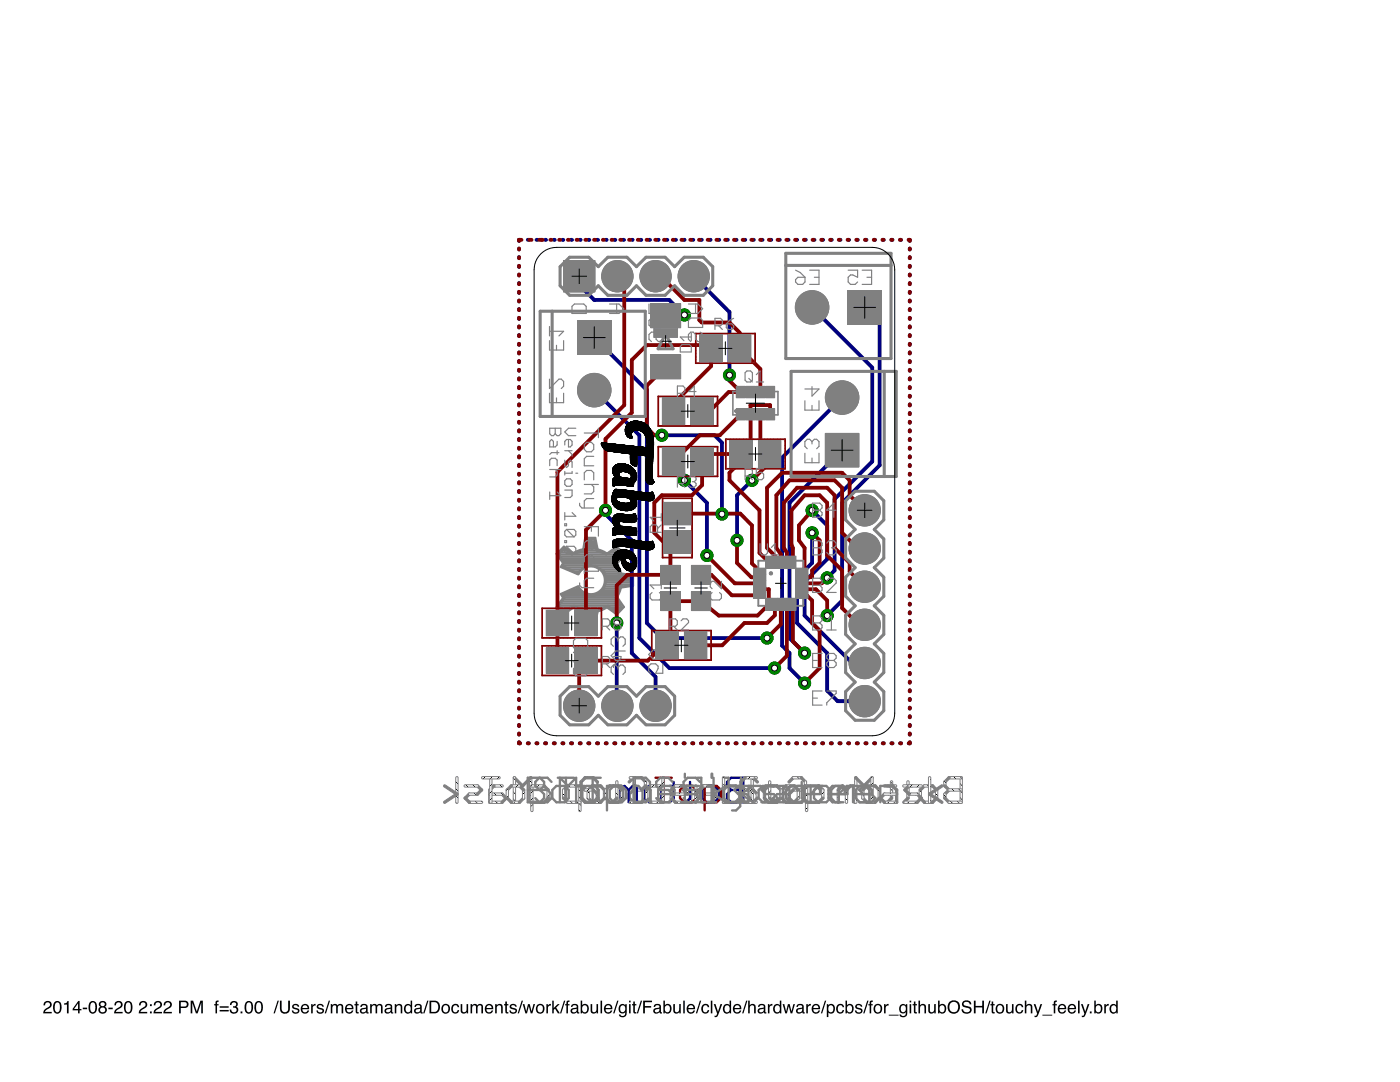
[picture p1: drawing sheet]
<svg xmlns="http://www.w3.org/2000/svg" width="279mm" height="216mm" viewBox="0 0 279 216" stroke-linecap="round" stroke-linejoin="round" font-family="sans-serif">
<path d="M9 199.9a.81 .81 0 0 1 1.2 .2 .81 .81 0 0 1-.5 1.2l-.5 .3-.2 .3h1.3v.3h-1.7a1.39 1.39 0 0 1 1.1-1.3 .5 .5 0 0 0 .2-.6 .5 .5 0 0 0-.6-.3 .5 .5 0 0 0-.3 .6h-.3zM11 199.9a.91 .91 0 0 1 1 .1 .91 .91 0 0 1 .3 1 .9 .9 0 0 1-.4 1.1 .9 .9 0 0 1-1.1-.2 1.91 1.91 0 0 1 .2-2zM11.1 200.1a1.65 1.65 0 0 0 .1 1.9h.4a1.49 1.49 0 0 0 0-2zM12.8 200.2l.4-.1 .2-.4h.3v2.5h-.3v-1.7h-.6zM15.6 200.2l-.8 1.1h.8zM15.6 199.7h.3v1.6h.4v.3h-.4v.6h-.3v-.6h-1.1v-.3zM16.5 201.1h.9v.3h-.9zM18.1 199.9a.91 .91 0 0 1 1 .1 .91 .91 0 0 1 .3 1 .9 .9 0 0 1-.4 1.1 .9 .9 0 0 1-1.2-.2 1.91 1.91 0 0 1 .3-2zM18.2 200.1a1.65 1.65 0 0 0 .1 1.9h.4a1.49 1.49 0 0 0 0-2zM20 200.4a.45 .45 0 0 0 .9 0 .45 .45 0 0 0-.9 0zM20 201.5a.51 .51 0 0 0 1 0 .51 .51 0 0 0-1 0zM19.9 199.9a.7 .7 0 0 1 1.1-.1 .7 .7 0 0 1-.1 1.1 .77 .77 0 0 1 .2 1.1 .77 .77 0 0 1-1.2 0 .77 .77 0 0 1 .2-1.1l-.4-.5zM21.6 201.1h.9v.3h-.9zM23.1 199.9a.81 .81 0 0 1 1.3 .2 .81 .81 0 0 1-.6 1.2l-.5 .3-.2 .3h1.4v.3h-1.7a1.39 1.39 0 0 1 1.1-1.3 .5 .5 0 0 0 .2-.6 .5 .5 0 0 0-.6-.3 .5 .5 0 0 0-.4 .6h-.3zM25.1 199.9a.91 .91 0 0 1 1.1 .1 .91 .91 0 0 1 .2 1 .9 .9 0 0 1-.3 1.1 .9 .9 0 0 1-1.2-.2 1.91 1.91 0 0 1 .2-2zM25.3 200.1a1.65 1.65 0 0 0 .1 1.9h.3a1.49 1.49 0 0 0 .1-2zM28 199.9a.81 .81 0 0 1 1.3 .2 .81 .81 0 0 1-.6 1.2l-.5 .3-.2 .3h1.4v.3h-1.7a1.39 1.39 0 0 1 1.1-1.3 .5 .5 0 0 0 .2-.6 .5 .5 0 0 0-.6-.3 .5 .5 0 0 0-.3 .6h-.4zM29.9 200.4h.4v.4h-.4zM29.9 201.8h.4v.4h-.4zM31 199.9a.81 .81 0 0 1 1.2 .2 .81 .81 0 0 1-.5 1.2l-.5 .3-.2 .3h1.3v.3h-1.7a1.39 1.39 0 0 1 1.1-1.3 .5 .5 0 0 0 .2-.6 .5 .5 0 0 0-.6-.3 .5 .5 0 0 0-.3 .6h-.3zM32.9 199.9a.81 .81 0 0 1 1.3 .2 .81 .81 0 0 1-.5 1.2l-.5 .3-.3 .3h1.4v.3h-1.7a1.39 1.39 0 0 1 1.1-1.3 .5 .5 0 0 0 .2-.6 .5 .5 0 0 0-.6-.3 .5 .5 0 0 0-.3 .6h-.3zM35.7 199.7h1.2a.73 .73 0 0 1 .7 .7 .73 .73 0 0 1-.7 .7h-.8v1.1h-.4zM36.1 200v.8h.7a.45 .45 0 0 0 .5-.4 .45 .45 0 0 0-.5-.4zM38.1 199.7h.4l.8 2.1 .7-2.1h.5v2.5h-.3v-2.1l-.8 2.1h-.3l-.7-2.1v2.1h-.3zM43.1 199.8l.5-.2v.3h-.2l-.1 .2v.3h.3v.2h-.3v1.6h-.3v-1.6h-.3v-.2h.3zM43.8 200.8h1.8v.3h-1.8zM43.8 201.5h1.8v.3h-1.8zM46.2 199.9a.72 .72 0 0 1 1-.1 .72 .72 0 0 1 .1 1l-.2 .1a.8 .8 0 0 1 .3 1.2 .8 .8 0 0 1-1.2 .1l-.3-.3-.1-.5h.4a.51 .51 0 0 0 .4 .7 .51 .51 0 0 0 .6-.5 .51 .51 0 0 0-.6-.5l-.1-.3a.45 .45 0 0 0 .6-.3 .45 .45 0 0 0-.3-.5 .45 .45 0 0 0-.5 .2l-.1 .3h-.3zM48 201.8h.4v.4h-.4zM49.2 199.9a.91 .91 0 0 1 1 .1 .91 .91 0 0 1 .3 1 .9 .9 0 0 1-.4 1.1 .9 .9 0 0 1-1.1-.2 1.91 1.91 0 0 1 .2-2zM49.4 200.1a1.65 1.65 0 0 0 .1 1.9h.3a1.49 1.49 0 0 0 0-2zM51.2 199.9a.91 .91 0 0 1 1 .1 .91 .91 0 0 1 .3 1 .9 .9 0 0 1-.4 1.1 .9 .9 0 0 1-1.1-.2 1.91 1.91 0 0 1 .2-2zM51.3 200.1a1.65 1.65 0 0 0 .1 1.9h.4a1.49 1.49 0 0 0 0-2zM55.4 199.7h.3l-.8 2.5h-.3zM55.9 199.7h.3v1.5a.65 .65 0 0 0 .7 .8 .65 .65 0 0 0 .6-.8v-1.5h.4v1.4a1.01 1.01 0 0 1-1 1.2 1.01 1.01 0 0 1-1-1.2zM58.5 200.5a.74 .74 0 0 1 1.2 .4h-.3a.39 .39 0 0 0-.4-.3 .39 .39 0 0 0-.4 .3l.2 .2a.79 .79 0 0 1 .9 .7 .8 .8 0 0 1-.8 .5 .8 .8 0 0 1-.7-.7h.3a.45 .45 0 0 0 .5 .4 .45 .45 0 0 0 .4-.4v-.1a.93 .93 0 0 1-1.1-.8zM60.3 200.6a.85 .85 0 0 1 1-.2 .85 .85 0 0 1 .4 1h-1.4a.53 .53 0 0 0 .4 .6 .53 .53 0 0 0 .7-.4h.3a.9 .9 0 0 1-1.3 .6 .9 .9 0 0 1-.3-1.4zM60.5 200.7l-.1 .4h1l-.1-.3-.3-.2zM62.1 200.4h.3v.3l.3-.4h.3v.4a.5 .5 0 0 0-.6 .4v1.1h-.3zM63.4 200.5a.74 .74 0 0 1 1.2 .4h-.3a.39 .39 0 0 0-.4-.3 .39 .39 0 0 0-.4 .3l.2 .2a.79 .79 0 0 1 1 .7 .8 .8 0 0 1-.9 .5 .8 .8 0 0 1-.7-.7h.3a.45 .45 0 0 0 .5 .4 .45 .45 0 0 0 .4-.4v-.1a.93 .93 0 0 1-1.1-.8zM65.6 199.7h.3l-.8 2.5h-.3zM66 200.4h.3v.2a.6 .6 0 0 1 1.1 0 .62 .62 0 0 1 .7-.3 .62 .62 0 0 1 .4 .7v1.2h-.3v-1.3a.4 .4 0 0 0-.5-.3 .4 .4 0 0 0-.3 .5v1.1h-.3v-1.2a.42 .42 0 0 0-.5-.4 .42 .42 0 0 0-.3 .6v1h-.3zM69.1 200.6a.85 .85 0 0 1 1-.2 .85 .85 0 0 1 .4 1h-1.3a.53 .53 0 0 0 .4 .6 .53 .53 0 0 0 .6-.4h.3a.9 .9 0 0 1-1.3 .6 .9 .9 0 0 1-.2-1.4zM69.3 200.7l-.1 .4h1l-.1-.3-.2-.2zM71 199.8h.3v.6h.3v.2h-.3v1.2l.3 .2v.2a.44 .44 0 0 1-.6-.4v-1.2h-.3v-.2h.3zM72.2 201.6a.44 .44 0 0 0 .6 .4 .44 .44 0 0 0 .2-.7zM72 200.6a.8 .8 0 0 1 1.4 .2v1.1l.2 .1v.2h-.4l-.1-.2a.63 .63 0 0 1-.9 .2 .63 .63 0 0 1-.2-.9l1-.3a.42 .42 0 0 0-.3-.5 .42 .42 0 0 0-.5 .4h-.3zM73.9 200.4h.3v.2a.6 .6 0 0 1 1 0 .62 .62 0 0 1 .7-.3 .62 .62 0 0 1 .5 .7v1.2h-.4v-1.3a.4 .4 0 0 0-.5-.3 .4 .4 0 0 0-.2 .5v1.1h-.3v-1.2a.42 .42 0 0 0-.6-.4 .42 .42 0 0 0-.2 .6v1h-.3zM77.1 201.6a.44 .44 0 0 0 .6 .4 .44 .44 0 0 0 .2-.7zM76.9 200.6a.8 .8 0 0 1 1.4 .2v1.1l.2 .1v.2h-.4l-.1-.2a.63 .63 0 0 1-.9 .2 .63 .63 0 0 1-.2-.9l1-.3a.42 .42 0 0 0-.3-.5 .42 .42 0 0 0-.5 .4h-.3zM78.8 200.4h.3v.2a.66 .66 0 0 1 .7-.3 .66 .66 0 0 1 .5 .7v1.2h-.3v-1.2a.46 .46 0 0 0-.6-.4 .46 .46 0 0 0-.3 .6v1h-.3zM81.1 200.8a.69 .69 0 0 0-.1 .8 .69 .69 0 0 0 .7 .4 .73 .73 0 0 0 .3-.8 .73 .73 0 0 0-.7-.6zM81 200.5l.6-.2 .4 .3v-.9h.3v2.5h-.3v-.3a.8 .8 0 0 1-1.1 .2 .8 .8 0 0 1-.3-1zM83 201.6a.44 .44 0 0 0 .6 .4 .44 .44 0 0 0 .2-.7zM82.8 200.6a.8 .8 0 0 1 1.4 .2v1.1l.2 .1v.2h-.4l-.1-.2a.63 .63 0 0 1-.9 .2 .63 .63 0 0 1-.2-.9l1-.3a.42 .42 0 0 0-.3-.5 .42 .42 0 0 0-.5 .4h-.3zM85.3 199.7h.2l-.8 2.5h-.3zM86.1 200v1.9h.6a.99 .99 0 0 0 .8-1 .99 .99 0 0 0-.8-.9zM85.7 199.7h1a1.29 1.29 0 0 1 1.1 1.2 1.29 1.29 0 0 1-1.1 1.3h-1zM88.6 200.7a.7 .7 0 0 0-.2 .9 .7 .7 0 0 0 .9 .3 .7 .7 0 0 0 .2-.9 .7 .7 0 0 0-.9-.3zM88.3 200.6a.94 .94 0 0 1 1.5 .6 .94 .94 0 0 1-1.3 1l-.4-.6v-.6zM90.3 200.6a.76 .76 0 0 1 .8-.3 .76 .76 0 0 1 .5 .7h-.3a.51 .51 0 0 0-.6-.4 .51 .51 0 0 0-.3 .7 .49 .49 0 0 0 .3 .7 .49 .49 0 0 0 .6-.4h.3a.83 .83 0 0 1-1.1 .6 .83 .83 0 0 1-.4-1.2zM91.9 200.4h.4v1.2a.42 .42 0 0 0 .4 .4 .42 .42 0 0 0 .4-.5v-1.1h.3v1.8h-.3v-.3a.64 .64 0 0 1-.7 .3 .64 .64 0 0 1-.5-.6zM93.9 200.4h.3v.2a.6 .6 0 0 1 1.1 0 .62 .62 0 0 1 .7-.3 .62 .62 0 0 1 .4 .7v1.2h-.3v-1.3a.4 .4 0 0 0-.5-.3 .4 .4 0 0 0-.3 .5v1.1h-.3v-1.2a.42 .42 0 0 0-.5-.4 .42 .42 0 0 0-.3 .6v1h-.3zM97 200.6a.85 .85 0 0 1 1-.2 .85 .85 0 0 1 .4 1h-1.3a.53 .53 0 0 0 .4 .6 .53 .53 0 0 0 .6-.4h.3a.9 .9 0 0 1-1.3 .6 .9 .9 0 0 1-.2-1.4zM97.2 200.7l-.1 .4h1l-.1-.3-.2-.2zM98.8 200.4h.3v.2a.66 .66 0 0 1 .8-.3 .66 .66 0 0 1 .4 .7v1.2h-.3v-1.2a.46 .46 0 0 0-.5-.4 .46 .46 0 0 0-.4 .6v1h-.3zM100.8 199.8h.4v.6h.3v.2h-.3v1.2l.3 .2v.2a.44 .44 0 0 1-.7-.4v-1.2h-.2v-.2h.2zM101.9 200.5a.74 .74 0 0 1 1.2 .4h-.3a.39 .39 0 0 0-.4-.3 .39 .39 0 0 0-.3 .3l.1 .2a.79 .79 0 0 1 1 .7 .8 .8 0 0 1-.9 .5 .8 .8 0 0 1-.6-.7h.3a.45 .45 0 0 0 .4 .4 .45 .45 0 0 0 .4-.4v-.1a.93 .93 0 0 1-1.1-.8zM104.1 199.7h.3l-.8 2.5h-.3zM104.3 200.4h.4l.3 1.4 .4-1.4h.3l.4 1.4 .4-1.4h.3l-.6 1.8h-.3l-.4-1.4-.3 1.4h-.3zM107.5 200.7a.7 .7 0 0 0-.2 .9 .7 .7 0 0 0 .8 .3 .7 .7 0 0 0 .2-.9 .7 .7 0 0 0-.8-.3zM107.2 200.6a.94 .94 0 0 1 1.5 .6 .94 .94 0 0 1-1.4 1l-.3-.6v-.6zM109 200.4h.3v.3l.4-.4h.2v.4a.5 .5 0 0 0-.5 .4v1.1h-.4zM110.2 199.7h.3v1.4l.8-.7h.4l-.7 .6 .7 1.2h-.4l-.5-.9-.3 .2v.7h-.3zM112.6 199.7h.2l-.8 2.5h-.2zM113.1 199.8l.6-.2v.3h-.3v.2v.3h.3v.2h-.4v1.6h-.3v-1.6h-.2v-.2h.2zM114.2 201.6a.44 .44 0 0 0 .6 .4 .44 .44 0 0 0 .2-.7zM114.1 200.6a.8 .8 0 0 1 1.3 .2v1.1l.2 .1v.2h-.3l-.2-.2a.63 .63 0 0 1-.9 .2 .63 .63 0 0 1-.2-.9l1.1-.3a.42 .42 0 0 0-.4-.5 .42 .42 0 0 0-.5 .4h-.2zM115.9 199.7h.3v.9a.81 .81 0 0 1 1.1-.1 .81 .81 0 0 1 .2 1 .73 .73 0 0 1-.5 .7 .73 .73 0 0 1-.8-.2v.2h-.3zM116.3 200.7a.64 .64 0 0 0-.1 .9 .64 .64 0 0 0 .9 .2 .65 .65 0 0 0 .1-.9 .65 .65 0 0 0-.9-.2zM117.9 200.4h.3v1.2a.42 .42 0 0 0 .4 .4 .42 .42 0 0 0 .4-.5v-1.1h.4v1.8h-.3v-.3a.64 .64 0 0 1-.8 .3 .64 .64 0 0 1-.4-.6zM119.9 199.7h.3v2.5h-.3zM120.8 200.6a.85 .85 0 0 1 1-.2 .85 .85 0 0 1 .4 1h-1.3a.53 .53 0 0 0 .4 .6 .53 .53 0 0 0 .6-.4h.3a.9 .9 0 0 1-1.3 .6 .9 .9 0 0 1-.3-1.4zM121 200.7l-.1 .4h1l-.1-.3-.2-.2zM123.2 199.7h.2l-.8 2.5h-.2zM123.7 200.6l.5-.3 .6 .3v-.2h.3v1.7a.81 .81 0 0 1-.6 .9 .81 .81 0 0 1-1-.6h.3a.53 .53 0 0 0 .7 .3 .53 .53 0 0 0 .3-.8 .8 .8 0 0 1-1.1 .2 .8 .8 0 0 1-.2-1.1zM123.9 200.7a.65 .65 0 0 0-.1 .9 .65 .65 0 0 0 .8 .2 .64 .64 0 0 0 .2-.8 .64 .64 0 0 0-.9-.3zM125.5 200.4h.4v1.8h-.4zM125.5 199.7h.4v.3h-.4zM126.4 199.8h.3v.6h.3v.2h-.3v1.2l.3 .2v.2a.44 .44 0 0 1-.6-.4v-1.2h-.3v-.2h.3zM127.9 199.7h.2l-.8 2.5h-.2zM128.4 199.7h1.7v.3h-1.4v.8h1.3v.3h-1.3v1.1h-.3zM130.7 201.6a.44 .44 0 0 0 .6 .4 .44 .44 0 0 0 .2-.7zM130.6 200.6a.8 .8 0 0 1 1.3 .2v1.1l.2 .1v.2h-.3l-.2-.2a.63 .63 0 0 1-.9 .2 .63 .63 0 0 1-.2-.9l1.1-.3a.42 .42 0 0 0-.4-.5 .42 .42 0 0 0-.5 .4h-.2zM132.4 199.7h.3v.9a.81 .81 0 0 1 1.1-.1 .81 .81 0 0 1 .2 1 .73 .73 0 0 1-.5 .7 .73 .73 0 0 1-.8-.2v.2h-.3zM132.8 200.7a.64 .64 0 0 0-.1 .9 .64 .64 0 0 0 .9 .2 .65 .65 0 0 0 .1-.9 .65 .65 0 0 0-.9-.2zM134.4 200.4h.3v1.2a.42 .42 0 0 0 .5 .4 .42 .42 0 0 0 .3-.5l.1-1.1h.3v1.8h-.3v-.3a.64 .64 0 0 1-.8 .3 .64 .64 0 0 1-.4-.6zM136.4 199.7h.3v2.5h-.3zM137.3 200.6a.85 .85 0 0 1 1-.2 .85 .85 0 0 1 .4 1h-1.3a.53 .53 0 0 0 .4 .6 .53 .53 0 0 0 .6-.4h.3a.9 .9 0 0 1-1.3 .6 .9 .9 0 0 1-.3-1.4zM137.5 200.7l-.1 .4h1l-.1-.3-.2-.2zM139.7 199.7h.2l-.8 2.5h-.2zM140.2 200.6a.76 .76 0 0 1 .8-.3 .76 .76 0 0 1 .5 .7h-.3a.51 .51 0 0 0-.6-.4 .51 .51 0 0 0-.3 .7 .49 .49 0 0 0 .3 .7 .49 .49 0 0 0 .6-.4h.3a.83 .83 0 0 1-1.1 .6 .83 .83 0 0 1-.4-1.2zM141.9 199.7h.3v2.5h-.3zM142.4 200.4h.4l.5 1.5 .5-1.5h.3l-.7 2a.61 .61 0 0 1-.8 .5v-.2h.3l.2-.4zM144.7 200.8a.69 .69 0 0 0-.1 .8 .69 .69 0 0 0 .7 .4 .73 .73 0 0 0 .3-.8 .73 .73 0 0 0-.6-.6zM144.6 200.5l.7-.2 .3 .3v-.9h.3v2.5h-.3v-.3a.8 .8 0 0 1-1.1 .2 .8 .8 0 0 1-.2-1zM146.5 200.6a.85 .85 0 0 1 1-.2 .85 .85 0 0 1 .4 1h-1.3a.53 .53 0 0 0 .4 .6 .53 .53 0 0 0 .6-.4h.3a.9 .9 0 0 1-1.3 .6 .9 .9 0 0 1-.2-1.4zM146.8 200.7l-.2 .4h1l-.1-.3-.2-.2zM148.9 199.7h.3l-.8 2.5h-.3zM149.3 199.7h.3v.9a.65 .65 0 0 1 .8-.3 .65 .65 0 0 1 .4 .7v1.2h-.3v-1.2a.46 .46 0 0 0-.6-.4 .46 .46 0 0 0-.3 .6v1h-.3zM151.6 201.6a.44 .44 0 0 0 .5 .4 .44 .44 0 0 0 .3-.7zM151.4 200.6a.8 .8 0 0 1 1.3 .2v1.1l.2 .1v.2h-.3l-.2-.2a.63 .63 0 0 1-.9 .2 .63 .63 0 0 1-.1-.9l1-.3a.42 .42 0 0 0-.4-.5 .42 .42 0 0 0-.4 .4h-.3zM153.3 200.4h.2v.3l.4-.4h.3v.4a.5 .5 0 0 0-.6 .4v1.1h-.3zM154.8 200.8a.69 .69 0 0 0-.2 .8 .69 .69 0 0 0 .7 .4 .73 .73 0 0 0 .4-.8 .73 .73 0 0 0-.7-.6zM154.7 200.5l.6-.2 .3 .3v-.9h.3v2.5h-.3v-.3a.8 .8 0 0 1-1 .2 .8 .8 0 0 1-.3-1zM156.2 200.4h.3l.4 1.4 .3-1.4h.4l.4 1.4 .3-1.4h.3l-.5 1.8h-.3l-.4-1.4-.4 1.4h-.3zM159.2 201.6a.44 .44 0 0 0 .6 .4 .44 .44 0 0 0 .2-.7zM159.1 200.6a.8 .8 0 0 1 1.3 .2v1.1l.2 .1v.2h-.4l-.1-.2a.63 .63 0 0 1-.9 .2 .63 .63 0 0 1-.2-.9l1.1-.3a.42 .42 0 0 0-.4-.5 .42 .42 0 0 0-.5 .4h-.3zM160.9 200.4h.3v.3l.3-.4h.3v.4a.5 .5 0 0 0-.6 .4v1.1h-.3zM162.2 200.6a.85 .85 0 0 1 1.1-.2 .85 .85 0 0 1 .4 1h-1.4a.53 .53 0 0 0 .4 .6 .53 .53 0 0 0 .6-.4h.3a.9 .9 0 0 1-1.2 .6 .9 .9 0 0 1-.3-1.4zM162.5 200.7l-.2 .4h1v-.3l-.3-.2zM164.6 199.7h.3l-.8 2.5h-.3zM165.5 200.7a.71 .71 0 0 0-.2 .8 .71 .71 0 0 0 .7 .5 .72 .72 0 0 0 .3-.9 .72 .72 0 0 0-.7-.5zM165 200.4h.3v.2a.75 .75 0 0 1 .9-.2 .75 .75 0 0 1 .4 .8 .78 .78 0 0 1-.3 1 .78 .78 0 0 1-1-.2v.9h-.3zM167.1 200.6a.76 .76 0 0 1 .8-.3 .76 .76 0 0 1 .6 .7h-.3a.51 .51 0 0 0-.7-.4 .51 .51 0 0 0-.3 .7 .49 .49 0 0 0 .4 .7 .49 .49 0 0 0 .6-.4h.3a.83 .83 0 0 1-1.1 .6 .83 .83 0 0 1-.5-1.2zM168.7 199.7h.3v.9a.81 .81 0 0 1 1.1-.1 .81 .81 0 0 1 .2 1 .73 .73 0 0 1-.5 .7 .73 .73 0 0 1-.8-.2v.2h-.3zM169.2 200.7a.64 .64 0 0 0-.2 .9 .64 .64 0 0 0 .9 .2 .65 .65 0 0 0 .1-.9 .65 .65 0 0 0-.8-.2zM170.9 200.5a.74 .74 0 0 1 1.2 .4h-.3a.39 .39 0 0 0-.4-.3 .39 .39 0 0 0-.4 .3l.2 .2a.79 .79 0 0 1 .9 .7 .8 .8 0 0 1-.8 .5 .8 .8 0 0 1-.7-.7h.3a.45 .45 0 0 0 .5 .4 .45 .45 0 0 0 .4-.4l-.1-.1a.93 .93 0 0 1-1-.8zM173.1 199.7h.2l-.8 2.5h-.2zM173.6 199.8l.6-.2v.3h-.2l-.1 .2v.3h.3v.2h-.3v1.6h-.3v-1.6h-.3v-.2h.3zM174.9 200.7a.7 .7 0 0 0-.2 .9 .7 .7 0 0 0 .8 .3 .7 .7 0 0 0 .2-.9 .7 .7 0 0 0-.8-.3zM174.6 200.6a.94 .94 0 0 1 1.5 .6 .94 .94 0 0 1-1.4 1l-.3-.6v-.6zM176.4 200.4h.3v.3l.4-.4h.2v.4a.5 .5 0 0 0-.6 .4v1.1h-.3zM177.4 202.5h1.9v.1h-1.9zM179.7 200.6l.5-.3 .6 .3v-.2h.3v1.7a.81 .81 0 0 1-.6 .9 .81 .81 0 0 1-1-.6h.3a.53 .53 0 0 0 .7 .3 .53 .53 0 0 0 .3-.8 .8 .8 0 0 1-1.1 .2 .8 .8 0 0 1-.2-1.1zM179.9 200.7a.65 .65 0 0 0-.1 .9 .65 .65 0 0 0 .8 .2 .64 .64 0 0 0 .2-.8 .64 .64 0 0 0-.9-.3zM181.5 200.4h.4v1.8h-.4zM181.5 199.7h.4v.3h-.4zM182.4 199.8h.3v.6h.3v.2h-.3v1.2l.3 .2v.2a.44 .44 0 0 1-.6-.4v-1.2h-.3v-.2h.3zM183.3 199.7h.3v.9a.65 .65 0 0 1 .8-.3 .65 .65 0 0 1 .4 .7v1.2h-.3v-1.2a.46 .46 0 0 0-.6-.4 .46 .46 0 0 0-.3 .6v1h-.3zM185.3 200.4h.3v1.2a.42 .42 0 0 0 .4 .4 .42 .42 0 0 0 .4-.5v-1.1h.3v1.8h-.2v-.3a.64 .64 0 0 1-.8 .3 .64 .64 0 0 1-.4-.6zM187.2 199.7h.3v.9a.81 .81 0 0 1 1.1-.1 .81 .81 0 0 1 .2 1 .73 .73 0 0 1-.5 .7 .73 .73 0 0 1-.8-.2v.2h-.3zM187.7 200.7a.64 .64 0 0 0-.2 .9 .64 .64 0 0 0 .9 .2 .65 .65 0 0 0 .1-.9 .65 .65 0 0 0-.8-.2zM189.5 199.9a1.32 1.32 0 0 1 2.1 .8 1.32 1.32 0 0 1-1.5 1.6 1.4 1.4 0 0 1-.6-2.4zM189.7 200.2a1.02 1.02 0 0 0-.1 1.3 1.02 1.02 0 0 0 1.3 .3 1.01 1.01 0 0 0 .2-1.4 1.01 1.01 0 0 0-1.4-.2zM192.2 199.8a1 1 0 0 1 1.6 .6h-.3a.59 .59 0 0 0-.6-.5 .59 .59 0 0 0-.6 .6l.2 .1a2.08 2.08 0 0 1 1.4 .7 1.02 1.02 0 0 1-.7 1 1.02 1.02 0 0 1-1.2-.4l-.1-.5h.3a.71 .71 0 0 0 .6 .6 .71 .71 0 0 0 .8-.4l-.2-.3a2.06 2.06 0 0 1-1.4-.7v-.4zM194.4 199.7h.3v1h1.3v-1h.4v2.5h-.4v-1.2h-1.3v1.2h-.3zM197.4 199.7h.3l-.8 2.5h-.3zM197.9 199.8h.3v.6h.3v.2h-.3v1.2l.3 .2v.2a.44 .44 0 0 1-.6-.4v-1.2h-.2v-.2h.2zM199.3 200.7a.7 .7 0 0 0-.3 .9 .7 .7 0 0 0 .9 .3 .7 .7 0 0 0 .2-.9 .7 .7 0 0 0-.8-.3zM198.9 200.6a.94 .94 0 0 1 1.6 .6 .94 .94 0 0 1-1.4 1l-.4-.6v-.6zM200.8 200.4h.3v1.2a.42 .42 0 0 0 .5 .4 .42 .42 0 0 0 .3-.5l.1-1.1h.3v1.8h-.3v-.3a.64 .64 0 0 1-.7 .3 .64 .64 0 0 1-.5-.6zM202.9 200.6a.76 .76 0 0 1 .8-.3 .76 .76 0 0 1 .5 .7h-.3a.51 .51 0 0 0-.7-.4 .51 .51 0 0 0-.2 .7 .49 .49 0 0 0 .3 .7 .49 .49 0 0 0 .6-.4h.3a.83 .83 0 0 1-1.1 .6 .83 .83 0 0 1-.4-1.2zM204.5 199.7h.3v.9a.65 .65 0 0 1 .8-.3 .65 .65 0 0 1 .4 .7v1.2h-.3v-1.2a.46 .46 0 0 0-.5-.4 .46 .46 0 0 0-.4 .6v1h-.3zM206.3 200.4h.3l.5 1.5 .5-1.5h.4l-.7 2a.61 .61 0 0 1-.8 .5v-.2h.3l.2-.4zM208 202.5h2v.1h-2zM210.4 199.8l.5-.2v.3h-.2l-.1 .2v.3h.3v.2h-.3v1.6h-.3v-1.6h-.3v-.2h.3zM211.3 200.6a.85 .85 0 0 1 1.1-.2 .85 .85 0 0 1 .4 1h-1.4a.53 .53 0 0 0 .4 .6 .53 .53 0 0 0 .7-.4h.3a.9 .9 0 0 1-1.3 .6 .9 .9 0 0 1-.3-1.4zM211.6 200.7l-.2 .4h1.1l-.1-.3-.3-.2zM213.3 200.6a.85 .85 0 0 1 1-.2 .85 .85 0 0 1 .5 1h-1.4a.53 .53 0 0 0 .4 .6 .53 .53 0 0 0 .6-.4h.3a.9 .9 0 0 1-1.3 .6 .9 .9 0 0 1-.2-1.4zM213.6 200.7l-.2 .4h1l-.1-.3-.2-.2zM215.1 199.7h.4v2.5h-.4zM215.7 200.4h.4l.5 1.5 .5-1.5h.3l-.7 2a.61 .61 0 0 1-.8 .5v-.2h.3l.2-.4zM217.5 201.8h.4v.4h-.4zM218.4 199.7h.3v.9a.81 .81 0 0 1 1.1-.1 .81 .81 0 0 1 .2 1 .73 .73 0 0 1-.5 .7 .73 .73 0 0 1-.8-.2v.2h-.3zM218.8 200.7a.64 .64 0 0 0-.1 .9 .64 .64 0 0 0 .9 .2 .65 .65 0 0 0 .1-.9 .65 .65 0 0 0-.9-.2zM220.4 200.4h.3v.3l.3-.4h.3v.4a.5 .5 0 0 0-.6 .4v1.1h-.3zM221.9 200.8a.69 .69 0 0 0-.1 .8 .69 .69 0 0 0 .7 .4 .73 .73 0 0 0 .3-.8 .73 .73 0 0 0-.7-.6zM221.8 200.5l.6-.2 .4 .3v-.9h.3v2.5h-.3v-.3a.8 .8 0 0 1-1.1 .2 .8 .8 0 0 1-.3-1z" fill-rule="evenodd" fill="#000"/>
<path d="M109.2 124.3h3.7M111.1 122.5v3.7" fill="none" stroke="#000" stroke-width=".2"/>
<g fill="none" stroke="#808080" stroke-width=".47">
<path d="M111.5 110.7h12.5M111.8 111.1h12M111.8 110.2h1.8M112.2 111.5h11.3M112.3 109.8h.8M112.3 112.8h10.7M112.3 118.7h5.3M112.5 119.6h10.7M112.5 112h10.8M112.5 112.4h10.5M112.5 119.2h10.5M112.9 113.2h3.6"/>
<path d="M113 118.3h3.3M113.7 113.6h2.4M114.1 117.9h1.6M114.6 114.1h1M115.3 117.5l-3.1 1.1 .4 .8-1.1 1.5 1.1 1.1 1.9-1.1 1.9 .8 .8 2.2M115.3 117.5l.7 .7 2.3 .8 1.9-1.1v.3l.8-2.2-.4-2-1.9-1.1h-1.9l-1.5 1.5-3.1-1.5 .4-.8-1.1-1.5 1.1-1.1 1.5 1.1 2.7-.7v-2.3h1.9l.4 2.3 1.9 .7 2.3-1.1 .7 1.1-1.1 1.9 .8 2.3h2.2v1.9l-1.9 .4v-.4l-1.1 2.3 1.1 2.3M115.3 117.5h.1M115.4 117l-3.5 1.5 .5 .8-1.3 1.8 1.4 1.4 1.9-1.2M115.4 114.6a2.79 2.79 0 0 1 4.3-1 2.79 2.79 0 0 1 0 4.4 2.79 2.79 0 0 1-4.3-1M115.4 110.2h4.7M116.8 109.8h2.3M116.8 109.4h2.2"/>
<path d="M116.8 109h2.1M116.8 108.5h2.1M116.8 108.1h2M116.8 107.7h1.9M118.7 118.7h4.3M119.3 113.2h3.8M119.4 118.3h3.8M120 113.6h3.3M120.2 117.9h.1M120.4 117.9h3M120.5 117.5h3.2M120.6 117.1h3.3"/>
<path d="M120.6 114.1h2.8M120.7 114.5h2.8M120.8 116.6h5.1M120.8 114.9h5.1M120.9 115.3h5M120.9 116.2h5M121 115.8h4.9M121.7 110.2h2.1M122.6 109.8h.9M123.1 112.5l1.4-2-1.4-1.4-2 1.4-1.8-.9-.5-2.3h-2l-.4 2.3-2 .8-1.9-1.3-1.4 1.4 1.3 1.9-.5 .7 3.5 1.5M123.1 112.5l.8 1.9M123.9 117.3l-.8 1.8 1.4 2-1.4 1.5-2-1.4-1.8 .8"/>
<path d="M123.9 114.4l2.4 .4v2.1l-2.4 .3M124 117.1h.2M111.5 120.9h12.3M111.8 120.4h11.8M111.9 121.3h2M112.1 120h11.3M112.3 121.7h.8M114.4 121.2l2 .8 .4 2.3h2l.5-2.3M115.5 121.3h4.7M116.4 121.7h2.7M116.6 122.2h2.4M116.7 122.6h2.2"/>
<path d="M116.9 123h2M117 123.4h1.8M117.2 123.8h1.5M121.8 121.3h2.2M122.2 121.7h1.4M122.6 122.2h.6M124 121.3l-1.1 1.1-1.5-1.5-2.3 .8-.4 2.2h-1.9"/>
</g>
<g fill="#808080" stroke="#808080" stroke-width=".2">
<path d="M191.6 155.1l.3-.1 .2 .2v4.9l-.2 .2-.3-.2z"/>
<path d="M189.3 155h2.6l.2 .2-.2 .2h-2.5l-.2-.2z"/>
<path d="M188.4 155.9l.9-.9 .3 .1v.2l-.9 .9h-.3z"/>
<path d="M188.4 155.9l.2-.1 .2 .2v.9l-.2 .2-.3-.2z"/>
<path d="M188.4 156.7l.3-.1 .9 .9v.3h-.3l-.9-.8z"/>
<path d="M188.4 158.3l.9-.9 .3 .1v.3l-.9 .8h-.3z"/>
<path d="M188.4 158.3l.2-.1 .2 .2v.9l-.2 .2-.3-.2z"/>
<path d="M188.4 159.1h.3l.9 .9v.2l-.3 .1-.9-.9z"/>
<path d="M189.2 160l.2-.1h2.5l.2 .2-.2 .2h-2.5l-.2-.2z"/>
<path d="M189.2 157.5l.2-.1h2.5l.2 .3-.2 .2h-2.5l-.2-.2z"/>
<path d="M184.3 160l1.9-.1 .2 .2-.2 .2h-1.8l-.1-.2z"/>
<path d="M183.5 159.1h.3l.9 .9v.2l-.3 .1-.9-.9z"/>
<path d="M183.5 157.5l.2-.1 .2 .2v1.7l-.2 .2-.3-.2z"/>
<path d="M183.5 157.5l.9-.9 .3 .1v.3l-.9 .8h-.3z"/>
<path d="M184.3 156.7l1.9-.1 .2 .3-.2 .2h-1.8l-.1-.2z"/>
<path d="M185.9 156.7l.3-.1 .9 .9v.3h-.3l-.9-.8z"/>
<path d="M186.8 157.4h.2l.2 .2v1.7l-.2 .2-.3-.2z"/>
<path d="M186.8 159.1h.2l.1 .3-.9 .9h-.2l-.1-.3z"/>
<path d="M181 155.9l.3-.1 .1 .2v3.3l-.1 .2-.3-.2z"/>
<path d="M180.2 160l.9-.9h.3v.3l-.9 .9h-.2z"/>
<path d="M180.3 156.6h1.8l.1 .3-.1 .2h-1.8l-.2-.2z"/>
<path d="M177.7 155.9l.3-.1 .2 .2v3.3l-.2 .2-.3-.2z"/>
<path d="M177.8 159.1h.3v.3l-.9 .9h-.2l-.1-.3z"/>
<path d="M176.9 156.7l1.9-.1 .2 .3-.2 .2h-1.7l-.2-.2z"/>
<path d="M172.8 160l1.9-.1 .2 .2-.2 .2h-1.7l-.2-.2z"/>
<path d="M172 159.1h.3l.9 .9v.2l-.3 .1-.9-.9z"/>
<path d="M172 157.5l.3-.1 .1 .2v1.7l-.1 .2-.3-.2z"/>
<path d="M172.9 156.6h.2l.1 .4-.9 .8h-.2l-.1-.3z"/>
<path d="M172.8 156.7l1.9-.1 .2 .3-.2 .2h-1.7l-.2-.2z"/>
<path d="M174.5 156.7l.3-.1 .9 .9v.3h-.4l-.8-.8z"/>
<path d="M175.3 157.5l.2-.1 .2 .2v1.7l-.2 .2-.3-.2z"/>
<path d="M174.5 160l.8-.9h.4v.3l-.9 .9h-.3z"/>
<path d="M170.4 156.7l.2-.1 .2 .2v3.3l-.2 .2-.3-.2z"/>
<path d="M169.5 156.7l1.1-.1 .2 .3-.2 .2h-.9l-.2-.2z"/>
<path d="M168.7 157.5l.9-.9 .3 .1v.3l-.8 .8h-.3z"/>
<path d="M168.7 157.5l.3-.1 .2 .2v2.5l-.2 .2-.3-.2z"/>
<path d="M168 156.6h.3l.8 .9v.3h-.3l-.9-.8z"/>
<path d="M167.1 157.5l.9-.9 .3 .1v.3l-.9 .8h-.2z"/>
<path d="M167.1 157.5l.2-.1 .2 .2v2.5l-.2 .2-.2-.2z"/>
<path d="M158.2 155h.2l.1 .3-.9 .9h-.2l-.1-.3z"/>
<path d="M158.1 155.1l1.9-.1 .2 .2-.2 .2h-1.7l-.2-.2z"/>
<path d="M159.7 155.1l.4-.1 .8 .9v.2l-.3 .1-.9-.9z"/>
<path d="M160.5 155.9l.3-.1 .2 .2v.9l-.2 .2-.3-.2z"/>
<path d="M160.6 156.6h.3v.4l-.8 .8h-.3l-.1-.3z"/>
<path d="M158.2 157.4h1.8l.2 .3-.2 .2h-1.7l-.2-.2z"/>
<path d="M158.2 157.4h.2l.1 .4-.9 .8h-.2l-.1-.3z"/>
<path d="M157.3 158.3l.2-.1 .2 .2v.9l-.2 .2-.3-.2z"/>
<path d="M157.3 159.1h.3l.9 .9v.2l-.3 .1-.9-.9z"/>
<path d="M158.1 160l1.9-.1 .2 .2-.2 .2h-1.7l-.2-.2z"/>
<path d="M160.6 159.1h.3v.3l-.8 .9h-.3l-.1-.3z"/>
<path d="M153.2 160l1.9-.1 .2 .2-.2 .2h-1.7l-.2-.2z"/>
<path d="M152.4 159.1h.3l.9 .9v.2l-.3 .1-.9-.9z"/>
<path d="M152.4 157.5l.2-.1 .2 .2v1.7l-.2 .2-.3-.2z"/>
<path d="M152.4 157.5l.9-.9 .3 .1v.3l-.9 .8h-.3z"/>
<path d="M153.3 156.6h1.8l.2 .3-.2 .2h-1.7l-.2-.2z"/>
<path d="M154.9 156.6h.3l.8 .9v.3h-.3l-.9-.8z"/>
<path d="M155.6 157.5l.3-.1 .2 .2v1.7l-.2 .2-.3-.2z"/>
<path d="M155.7 159.1h.3v.3l-.8 .9h-.3l-.1-.3z"/>
<path d="M149.9 155.1l1.1-.1 .2 .2-.2 .2h-.9l-.2-.2z"/>
<path d="M149.9 155.1l.3-.1 .1 .2v4.9l-.1 .2-.3-.2z"/>
<path d="M149.1 160l1.9-.1 .2 .2-.2 .2h-1.8l-.1-.2z"/>
<path d="M144.2 155.1l.2-.1 .2 .2v4.9l-.2 .2-.2-.2z"/>
<path d="M144.2 160l.2-.1h2.5l.2 .2-.2 .2h-2.5l-.2-.2z"/>
<path d="M147.5 159.1h.3v.3l-.8 .9h-.3l-.1-.3z"/>
<path d="M147.5 157.4h.2l.2 .2v1.7l-.2 .2-.3-.2z"/>
<path d="M146.6 156.7l.4-.1 .8 .9v.3h-.3l-.9-.8z"/>
<path d="M144.2 156.7l.2-.1h2.5l.2 .3-.2 .2h-2.5l-.2-.2z"/>
<path d="M140.1 160l1.9-.1 .2 .2-.2 .2h-1.7l-.2-.2z"/>
<path d="M142.6 159.1h.3v.3l-.9 .9h-.2l-.1-.3z"/>
<path d="M142.5 157.5l.3-.1 .2 .2v1.7l-.2 .2-.3-.2z"/>
<path d="M141.8 156.6h.2l.9 .9v.3h-.3l-.9-.8z"/>
<path d="M140.1 156.7l1.9-.1 .2 .3-.2 .2h-1.7l-.2-.2z"/>
<path d="M139.3 157.5l.9-.9 .3 .1v.3l-.9 .8h-.2z"/>
<path d="M139.3 157.5l.2-.1 .2 .2v.9l-.2 .2-.2-.2z"/>
<path d="M139.3 158.3l.1-.1h3.4l.2 .3-.2 .2h-3.4l-.1-.2z"/>
<path d="M137.7 156.6h.2l.2 .2v3.3l-.2 .2-.3-.2v-3.3z"/>
<path d="M136.1 156.6h.2l1.7 1.7v.3h-.3l-1.7-1.6z"/>
<path d="M135.2 156.7l1-.1 .2 .3-.2 .2h-.9l-.2-.2z"/>
<path d="M126.3 155h.2l.1 .3-.9 .9h-.2l-.1-.3z"/>
<path d="M126.2 155.1l1.9-.1 .1 .2-.1 .2h-1.8l-.1-.2z"/>
<path d="M127.8 155.1l.3-.1 .9 .9v.2l-.3 .1-.9-.9z"/>
<path d="M128.6 155.9l.3-.1 .2 .2v.9l-.2 .2-.3-.2z"/>
<path d="M127.8 157.5l.9-.9 .3 .1v.3l-.9 .8h-.2z"/>
<path d="M126.2 157.5l1.9-.1 .1 .3-.1 .2h-1.8l-.1-.2z"/>
<path d="M126.3 157.4h.2l.1 .4-.9 .8h-.2l-.1-.3z"/>
<path d="M125.4 158.3l.2-.1 .2 .2v.9l-.2 .2-.3-.2z"/>
<path d="M125.4 159.1h.3l.9 .9v.2l-.3 .1-.9-.9z"/>
<path d="M126.2 160l1.9-.1 .1 .2-.1 .2h-1.8l-.1-.2z"/>
<path d="M128.7 159.1h.2l.1 .3-.9 .9h-.2l-.1-.3z"/>
<path d="M122.9 155.9l.2-.1 .2 .2v3.3l-.2 .2-.2-.2z"/>
<path d="M123 159.1h.3v.3l-.9 .9h-.2l-.1-.3z"/>
<path d="M122.1 156.7l1.9-.1 .1 .3-.1 .2h-1.7l-.2-.2z"/>
<path d="M118 160l1.9-.1 .2 .2-.2 .2h-1.7l-.2-.2z"/>
<path d="M117.2 159.1h.3l.9 .9v.2l-.3 .1-.9-.9z"/>
<path d="M117.2 157.5l.2-.1 .2 .2v1.7l-.2 .2-.2-.2z"/>
<path d="M118.1 156.6h.2l.1 .4-.9 .8h-.2l-.1-.3z"/>
<path d="M118 156.7l1.9-.1 .2 .3-.2 .2h-1.7l-.2-.2z"/>
<path d="M119.6 156.7l.4-.1 .8 .9v.3h-.3l-.9-.8z"/>
<path d="M120.5 157.5l.2-.1 .2 .2v1.7l-.2 .2-.3-.2z"/>
<path d="M119.6 160l.9-.9h.3v.3l-.8 .9-.4-.1z"/>
<path d="M115.5 156.7l.3-.1 .2 .2v5l-.2 .1-.3-.1z"/>
<path d="M113.2 156.6h2.6l.2 .3-.2 .2h-2.5l-.2-.2z"/>
<path d="M112.3 157.5l.9-.9 .3 .1v.3l-.9 .8h-.2z"/>
<path d="M112.4 157.4h.1l.2 .2v1.7l-.2 .2-.3-.2z"/>
<path d="M112.3 159.1h.3l.9 .9v.2l-.3 .1-.9-.9z"/>
<path d="M113.1 160l.2-.1h2.5l.2 .2-.2 .2h-2.5l-.2-.2z"/>
<path d="M105.7 155.1l.3-.1 .2 .2v4.9l-.2 .2-.3-.2z"/>
<path d="M104.1 156.7l1.7-1.7 .3 .1v.2l-1.7 1.7h-.2z"/>
<path d="M102.5 155.1l.3-.1 1.7 1.7v.3h-.3l-1.7-1.7z"/>
<path d="M102.5 155.1l.2-.1 .2 .2v4.9l-.2 .2-.3-.2z"/>
<path d="M98.4 156.7l1.8-.1 .2 .3-.2 .2h-1.7l-.2-.2z"/>
<path d="M97.6 157.5l.8-.9 .4 .1v.3l-.9 .8h-.3z"/>
<path d="M97.6 157.5l.2-.1 .2 .2v2.5l-.2 .2-.3-.2z"/>
<path d="M97.6 160l.1-.1h2.5l.2 .2-.2 .2h-2.5l-.2-.2z"/>
<path d="M100.9 159.1h.3v.3l-.9 .9h-.2l-.1-.3z"/>
<path d="M100 158.3h.3l.9 .8v.3h-.3l-.9-.8z"/>
<path d="M97.6 158.3l.1-.1h2.5l.2 .3-.2 .2h-2.5l-.2-.2z"/>
<path d="M93.5 160l.1-.1h2.5l.2 .2-.2 .2h-2.5l-.2-.2z"/>
<path d="M92.6 159.1h.4l.9 .9v.2l-.4 .1-.9-.9z"/>
<path d="M92.6 159.1l.9-.8h.4v.3l-.9 .8h-.4z"/>
<path d="M93.5 158.3l1.8-.1 .2 .3-.2 .2h-1.7l-.2-.2z"/>
<path d="M96 157.4h.2l.1 .4-.9 .8h-.2l-.1-.3z"/>
<path d="M95.1 156.7l.3-.1 .9 .9v.3h-.3l-.9-.8z"/>
<path d="M92.6 156.7l.2-.1h2.5l.2 .3-.2 .2h-2.5l-.2-.2z"/>
<path d="M91 155.1l.2-.1 .2 .2v4.9l-.2 .2-.2-.2z"/>
<path d="M88.6 159.9l2.5-1.7 .3 .1v.3l-2.6 1.7h-.2z"/>
<path d="M88.6 156.7l.2-.1 2.6 1.7v.3l-.3 .1-2.5-1.7z"/>
<path d="M169.2 58h6.7v6.7h-6.7z"/>
<path d="M164.7 86.5h6.7v6.7h-6.7z"/>
<path d="M115.3 64h6.6v6.7h-6.6z"/>
<path d="M112.5 52h6.2v6.3h-6.2z"/>
</g>
<g fill="#808080" stroke="#808080" stroke-width=".2">
<circle cx="162.1" cy="61.3" r="3.3"/>
<circle cx="168.1" cy="79.3" r="3.3"/>
<circle cx="118.6" cy="77.9" r="3.3"/>
<circle cx="172.6" cy="101.8" r="3.1"/>
<circle cx="172.6" cy="109.5" r="3.1"/>
<circle cx="172.6" cy="117.1" r="3.1"/>
<circle cx="172.6" cy="124.7" r="3.1"/>
<circle cx="172.6" cy="132.3" r="3.1"/>
<circle cx="172.6" cy="139.9" r="3.1"/>
<circle cx="115.6" cy="140.8" r="3.1"/>
<circle cx="123.2" cy="140.8" r="3.1"/>
<circle cx="130.8" cy="140.8" r="3.1"/>
<circle cx="123.2" cy="55.1" r="3.1"/>
<circle cx="130.8" cy="55.1" r="3.1"/>
<circle cx="138.5" cy="55.1" r="3.1"/>
</g>
<path d="M125.5 157.6l.8-.8h.8v3.3M125.5 157.6v2.5M125.5 157.6l-.9-.8-.8 .8v2.5M128.7 157.6l.8-.8h1.7l.8 .8v1.7l-.8 .8h-1.7l-.8-.8zM133.6 156.8h1.7M134.5 156v3.3l-.9 .8M136.9 156.8h1.6M137.7 156v3.3l-.8 .8M140.2 157.6l.8-.8h1.6l.8 .8v1.7l-.8 .8h-1.6l-.8-.8zM145.9 155.2h2.5v4.9h-2.5l-.8-.8v-.8l.8-.9-.8-.8v-.8zM145.9 157.6h2.5" fill="none" stroke="#000080" stroke-width=".47"/>
<g fill="none" stroke="#000080" stroke-width=".76">
<path d="M103.6 49.6v.2M103.6 51.3v.2M103.6 53v.3M103.6 54.8v.2M103.6 56.5v.2M103.6 58.2v.2M103.6 60v.2M103.8 47.9h-.2v.2M105.3 47.9h.2M107.1 47.9h.2M108.8 47.9h.2M110.5 47.9h.2"/>
<path d="M112.2 47.9h.2M114 47.9h.2M115.6 55.1v1.8l3 3h15l3 2.9M115.7 47.9h.2M117.4 47.9h.2M119.1 47.9h.3M120.9 47.9h.2M122.6 47.9h.2M124.3 47.9h.2M126.1 47.9h.2M127.8 47.9h.2M129.5 47.9h.2"/>
<path d="M131.3 47.9h.1M133 47.9h.2M134.7 47.9h.2M136.4 47.9h.2M138.2 47.9h.2M138.5 55.1l7.1 7.2v12.5M139.9 47.9h.2M141.6 47.9h.2M143.3 47.9h.3M145.1 47.9h.2M146.8 47.9h.2M148.5 47.9h.2"/>
<path d="M150.3 47.9h.2M152 47.9h.2M153.7 47.9h.2M155.4 47.9h.2M157.2 47.9h.2M158.9 47.9h.2M160.6 47.9h.2M162.3 47.9h.3M164.1 47.9h.2M165.8 47.9h.2M167.5 47.9h.2M169.3 47.9h.2"/>
<path d="M171 47.9h.2M172.7 47.9h.2M174.5 47.9h.1M176.2 47.9h.2M177.9 47.9h.2M179.6 47.9h.2M181.4 47.9h.2v.2M181.6 49.6v.2M181.6 51.3v.2M181.6 53v.3M181.6 54.8v.2M181.6 56.5v.2"/>
<path d="M181.6 58.2v.2M181.6 60v.2M103.6 61.7v.2M103.6 63.4v.2M103.6 65.1v.2M103.6 66.9v.2M103.6 68.6v.2M103.6 70.3v.2M103.6 72.1v.2M103.6 73.8v.2M103.6 75.5v.2M103.6 77.2v.2"/>
<path d="M103.6 79v.2M118.6 77.9l9 8.9v40.5l6 6h21M118.6 67.4l10.5 10.5v46.4l3 3h21M162.1 61.3l12 12v18.8l-7.5 7.5v14.2l-1.5 1.5M168.1 79.3l-12 12v37.5l1.5 1.5v3l3 3M172.6 61.3l3 3v28.5l-7.5 7.5v19.5l-3 3M181.6 61.7v.2M181.6 63.4v.2M181.6 65.1v.2M181.6 66.9v.2M181.6 68.6v.2M181.6 70.3v.2"/>
<path d="M181.6 72.1v.2M181.6 73.8v.2M181.6 75.5v.2M181.6 77.2v.2M181.6 79v.2M103.6 80.7v.2M103.6 82.4v.2M103.6 84.2v.1M103.6 85.9v.2M103.6 87.6v.2M103.6 89.3v.2M103.6 91.1v.2"/>
<path d="M103.6 92.8v.2M103.6 94.5v.2M103.6 96.2v.3M103.6 98v.2M103.6 99.7v.2M132.1 86.8h10.5l1.5 1.5v14.3M136.6 95.8l4.5 4.5v10.5M150.1 95.8l-3 3v9M168.1 89.8l-10.5 10.5v27l3 3M181.6 80.7v.2M181.6 82.4v.2M181.6 84.2v.1"/>
<path d="M181.6 85.9v.2M181.6 87.6v.2M181.6 89.3v.2M181.6 91.1v.2M181.6 92.8v.2M181.6 94.5v.2M181.6 96.2v.3M181.6 98v.2M181.6 99.7v.2M103.6 101.4v.2M103.6 103.2v.2M103.6 104.9v.2"/>
<path d="M103.6 106.6v.2M103.6 108.4v.2M103.6 110.1v.2M103.6 111.8v.2M103.6 113.5v.2M103.6 115.3v.2M103.6 117v.2M103.6 118.7v.2M120.8 101.8h-.7l6 6v22.5l4.7 4.8v5.7M162.1 101.8l3 3v6.8l-4.5 4.5v6.7l9.5 9.5h2.5M162.1 106.3v6l-3 3v9l6 6v7.5l2.1 2.1h5.4M181.6 101.4v.2"/>
<path d="M181.6 103.2v.2M181.6 104.9v.2M181.6 106.6v.2M181.6 108.4v.2M181.6 110.1v.2M181.6 111.8v.2M181.6 113.5v.2M181.6 115.3v.2M181.6 117v.2M181.6 118.7v.2M103.6 120.5v.1M103.6 122.2v.2"/>
<path d="M103.6 123.9v.2M103.6 125.6v.2M103.6 127.4v.2M103.6 129.1v.2M103.6 130.8v.2M103.6 132.5v.3M103.6 134.3v.2M103.6 136v.2M103.6 137.7v.2M103.6 139.5v.2M123.1 124.3v16.4l.1 .1M181.6 120.5v.1"/>
<path d="M181.6 122.2v.2M181.6 123.9v.2M181.6 125.6v.2M181.6 127.4v.2M181.6 129.1v.2M181.6 130.8v.2M181.6 132.5v.3M181.6 134.3v.2M181.6 136v.2M181.6 137.7v.2M181.6 139.5v.2M103.6 141.2v.2"/>
<path d="M103.6 142.9v.2M103.6 144.7v.2M103.6 146.4v.2M103.6 148.1v.2h.2M105.3 148.3h.2M107.1 148.3h.2M108.8 148.3h.2M110.5 148.3h.2M112.2 148.3h.2M114 148.3h.2M115.7 148.3h.2M117.4 148.3h.2"/>
<path d="M119.1 148.3h.3M120.9 148.3h.2M122.6 148.3h.2M124.3 148.3h.2M126.1 148.3h.2M127.8 148.3h.2M129.5 148.3h.2M131.3 148.3h.1M133 148.3h.2M134.7 148.3h.2M136.4 148.3h.2M138.2 148.3h.2"/>
<path d="M139.9 148.3h.2M141.6 148.3h.2M143.3 148.3h.3M145.1 148.3h.2M146.8 148.3h.2M148.5 148.3h.2M150.3 148.3h.2M152 148.3h.2M153.7 148.3h.2M155.4 148.3h.2M157.2 148.3h.2M158.9 148.3h.2"/>
<path d="M160.6 148.3h.2M162.3 148.3h.3M164.1 148.3h.2M165.8 148.3h.2M167.5 148.3h.2M169.3 148.3h.2M171 148.3h.2M172.7 148.3h.2M174.5 148.3h.1M176.2 148.3h.2M177.9 148.3h.2M179.6 148.3h.2"/>
<path d="M181.6 148.1v.2h-.2M181.6 141.2v.2M181.6 142.9v.2M181.6 144.7v.2M181.6 146.4v.2"/>
</g>
<path d="M169.5 58.3h6.1v6.1h-6.1z" fill="#008000" stroke="#008000" stroke-width=".2"/>
<circle cx="172.6" cy="61.3" r="1.8" fill="#fff" stroke="#000" stroke-width=".2"/>
<circle cx="162.1" cy="61.3" r="3" fill="#008000" stroke="#008000" stroke-width=".2"/>
<circle cx="162.1" cy="61.3" r="1.8" fill="#fff" stroke="#000" stroke-width=".2"/>
<path d="M165 86.8h6.1v6.1h-6.1z" fill="#008000" stroke="#008000" stroke-width=".2"/>
<circle cx="168.1" cy="89.8" r="1.8" fill="#fff" stroke="#000" stroke-width=".2"/>
<circle cx="168.1" cy="79.3" r="3" fill="#008000" stroke="#008000" stroke-width=".2"/>
<circle cx="168.1" cy="79.3" r="1.8" fill="#fff" stroke="#000" stroke-width=".2"/>
<path d="M115.5 64.3h6.1v6.1h-6.1z" fill="#008000" stroke="#008000" stroke-width=".2"/>
<circle cx="118.6" cy="67.4" r="1.8" fill="#fff" stroke="#000" stroke-width=".2"/>
<circle cx="118.6" cy="77.9" r="3" fill="#008000" stroke="#008000" stroke-width=".2"/>
<circle cx="118.6" cy="77.9" r="1.8" fill="#fff" stroke="#000" stroke-width=".2"/>
<circle cx="172.6" cy="101.8" r="2.82" fill="#008000" stroke="#008000" stroke-width=".2"/>
<circle cx="172.6" cy="101.8" r="1.52" fill="#fff" stroke="#000" stroke-width=".2"/>
<circle cx="172.6" cy="109.5" r="2.82" fill="#008000" stroke="#008000" stroke-width=".2"/>
<circle cx="172.6" cy="109.5" r="1.52" fill="#fff" stroke="#000" stroke-width=".2"/>
<circle cx="172.6" cy="117.1" r="2.82" fill="#008000" stroke="#008000" stroke-width=".2"/>
<circle cx="172.6" cy="117.1" r="1.52" fill="#fff" stroke="#000" stroke-width=".2"/>
<circle cx="172.6" cy="124.7" r="2.82" fill="#008000" stroke="#008000" stroke-width=".2"/>
<circle cx="172.6" cy="124.7" r="1.52" fill="#fff" stroke="#000" stroke-width=".2"/>
<circle cx="172.6" cy="132.3" r="2.82" fill="#008000" stroke="#008000" stroke-width=".2"/>
<circle cx="172.6" cy="132.3" r="1.52" fill="#fff" stroke="#000" stroke-width=".2"/>
<circle cx="172.6" cy="139.9" r="2.82" fill="#008000" stroke="#008000" stroke-width=".2"/>
<circle cx="172.6" cy="139.9" r="1.52" fill="#fff" stroke="#000" stroke-width=".2"/>
<circle cx="115.6" cy="140.8" r="2.82" fill="#008000" stroke="#008000" stroke-width=".2"/>
<circle cx="115.6" cy="140.8" r="1.52" fill="#fff" stroke="#000" stroke-width=".2"/>
<circle cx="123.2" cy="140.8" r="2.82" fill="#008000" stroke="#008000" stroke-width=".2"/>
<circle cx="123.2" cy="140.8" r="1.52" fill="#fff" stroke="#000" stroke-width=".2"/>
<circle cx="130.8" cy="140.8" r="2.82" fill="#008000" stroke="#008000" stroke-width=".2"/>
<circle cx="130.8" cy="140.8" r="1.52" fill="#fff" stroke="#000" stroke-width=".2"/>
<path d="M112.8 52.3h5.6v5.6h-5.6z" fill="#008000" stroke="#008000" stroke-width=".2"/>
<circle cx="115.6" cy="55.1" r="1.52" fill="#fff" stroke="#000" stroke-width=".2"/>
<circle cx="123.2" cy="55.1" r="2.82" fill="#008000" stroke="#008000" stroke-width=".2"/>
<circle cx="123.2" cy="55.1" r="1.52" fill="#fff" stroke="#000" stroke-width=".2"/>
<circle cx="130.8" cy="55.1" r="2.82" fill="#008000" stroke="#008000" stroke-width=".2"/>
<circle cx="130.8" cy="55.1" r="1.52" fill="#fff" stroke="#000" stroke-width=".2"/>
<circle cx="138.5" cy="55.1" r="2.82" fill="#008000" stroke="#008000" stroke-width=".2"/>
<circle cx="138.5" cy="55.1" r="1.52" fill="#fff" stroke="#000" stroke-width=".2"/>
<circle cx="123.1" cy="124.3" r="1.21" fill="#008000" stroke="#008000" stroke-width=".2"/>
<circle cx="123.1" cy="124.3" r=".59" fill="#fff" stroke="#000" stroke-width=".2"/>
<circle cx="147.1" cy="107.8" r="1.21" fill="#008000" stroke="#008000" stroke-width=".2"/>
<circle cx="147.1" cy="107.8" r=".59" fill="#fff" stroke="#000" stroke-width=".2"/>
<circle cx="150.1" cy="95.8" r="1.21" fill="#008000" stroke="#008000" stroke-width=".2"/>
<circle cx="150.1" cy="95.8" r=".59" fill="#fff" stroke="#000" stroke-width=".2"/>
<circle cx="141.1" cy="110.8" r="1.21" fill="#008000" stroke="#008000" stroke-width=".2"/>
<circle cx="141.1" cy="110.8" r=".59" fill="#fff" stroke="#000" stroke-width=".2"/>
<circle cx="136.6" cy="95.8" r="1.21" fill="#008000" stroke="#008000" stroke-width=".2"/>
<circle cx="136.6" cy="95.8" r=".59" fill="#fff" stroke="#000" stroke-width=".2"/>
<circle cx="162.1" cy="101.8" r="1.21" fill="#008000" stroke="#008000" stroke-width=".2"/>
<circle cx="162.1" cy="101.8" r=".59" fill="#fff" stroke="#000" stroke-width=".2"/>
<circle cx="162.1" cy="106.3" r="1.21" fill="#008000" stroke="#008000" stroke-width=".2"/>
<circle cx="162.1" cy="106.3" r=".59" fill="#fff" stroke="#000" stroke-width=".2"/>
<circle cx="165.1" cy="115.3" r="1.21" fill="#008000" stroke="#008000" stroke-width=".2"/>
<circle cx="165.1" cy="115.3" r=".59" fill="#fff" stroke="#000" stroke-width=".2"/>
<circle cx="165.1" cy="122.8" r="1.21" fill="#008000" stroke="#008000" stroke-width=".2"/>
<circle cx="165.1" cy="122.8" r=".59" fill="#fff" stroke="#000" stroke-width=".2"/>
<circle cx="160.6" cy="136.3" r="1.21" fill="#008000" stroke="#008000" stroke-width=".2"/>
<circle cx="160.6" cy="136.3" r=".59" fill="#fff" stroke="#000" stroke-width=".2"/>
<circle cx="160.6" cy="130.3" r="1.21" fill="#008000" stroke="#008000" stroke-width=".2"/>
<circle cx="160.6" cy="130.3" r=".59" fill="#fff" stroke="#000" stroke-width=".2"/>
<circle cx="154.6" cy="133.3" r="1.21" fill="#008000" stroke="#008000" stroke-width=".2"/>
<circle cx="154.6" cy="133.3" r=".59" fill="#fff" stroke="#000" stroke-width=".2"/>
<circle cx="153.1" cy="127.3" r="1.21" fill="#008000" stroke="#008000" stroke-width=".2"/>
<circle cx="153.1" cy="127.3" r=".59" fill="#fff" stroke="#000" stroke-width=".2"/>
<circle cx="120.8" cy="101.8" r="1.21" fill="#008000" stroke="#008000" stroke-width=".2"/>
<circle cx="120.8" cy="101.8" r=".59" fill="#fff" stroke="#000" stroke-width=".2"/>
<circle cx="145.6" cy="74.8" r="1.21" fill="#008000" stroke="#008000" stroke-width=".2"/>
<circle cx="145.6" cy="74.8" r=".59" fill="#fff" stroke="#000" stroke-width=".2"/>
<circle cx="136.6" cy="62.8" r="1.21" fill="#008000" stroke="#008000" stroke-width=".2"/>
<circle cx="136.6" cy="62.8" r=".59" fill="#fff" stroke="#000" stroke-width=".2"/>
<circle cx="132.1" cy="86.8" r="1.21" fill="#008000" stroke="#008000" stroke-width=".2"/>
<circle cx="132.1" cy="86.8" r=".59" fill="#fff" stroke="#000" stroke-width=".2"/>
<circle cx="144.1" cy="102.6" r="1.21" fill="#008000" stroke="#008000" stroke-width=".2"/>
<circle cx="144.1" cy="102.6" r=".59" fill="#fff" stroke="#000" stroke-width=".2"/>
<path d="M130.8 155.2h3.3M132.4 155.2v4.9M135.7 157.6l.8-.8h1.7l.8 .8v1.7l-.8 .8h-1.7l-.8-.8zM140.6 160.1h2.5l.8-.8v-1.7l-.8-.8h-2.5v4.9" fill="none" stroke="#800000" stroke-width=".47"/>
<g fill="#800000" stroke="#800000" stroke-width=".2">
<path d="M155.5 111.3h.6v1.8h-.6z"/>
<path d="M153.1 111.3h.6v1.8h-.6z"/>
<path d="M157.9 111.3h.6v1.8h-.6z"/>
<path d="M154.3 111.3h.6v1.8h-.6z"/>
<path d="M156.7 111.3h.6v1.8h-.6z"/>
<path d="M150.7 116.1h1.8v.6h-1.8z"/>
<path d="M150.7 118.5h1.8v.6h-1.8z"/>
<path d="M150.7 113.7h1.8v.6h-1.8z"/>
<path d="M150.7 117.3h1.8v.6h-1.8z"/>
<path d="M150.7 114.9h1.8v.6h-1.8z"/>
<path d="M159.1 116.1h1.9v.6h-1.9z"/>
<path d="M159.1 113.7h1.9v.6h-1.9z"/>
<path d="M159.1 118.5h1.9v.6h-1.9z"/>
<path d="M159.1 114.9h1.9v.6h-1.9z"/>
<path d="M159.1 117.3h1.9v.6h-1.9z"/>
<path d="M155.5 119.7h.6v1.8h-.6z"/>
<path d="M157.9 119.7h.6v1.8h-.6z"/>
<path d="M153.1 119.7h.6v1.8h-.6z"/>
<path d="M156.7 119.7h.6v1.8h-.6z"/>
<path d="M154.3 119.7h.6v1.8h-.6z"/>
<path d="M147.2 81.8h1.3v1.7h-1.3z"/>
<path d="M149.2 81.8h1.2v1.7h-1.2z"/>
<path d="M151.1 81.8h1.3v1.7h-1.3z"/>
<path d="M153.1 81.8h1.2v1.7h-1.2z"/>
<path d="M153.1 77.4h1.2v1.7h-1.2z"/>
<path d="M151.1 77.4h1.3v1.7h-1.3z"/>
<path d="M149.2 77.4h1.2v1.7h-1.2z"/>
<path d="M147.2 77.4h1.3v1.7h-1.3z"/>
<path d="M132.2 113.1h3.2v3.2h-3.2z"/>
<path d="M132.2 118.4h3.2v3.1h-3.2z"/>
<path d="M138.3 113.1h3.2v3.2h-3.2z"/>
<path d="M138.3 118.4h3.2v3.1h-3.2z"/>
<path d="M132.8 100.5h4.8v3.9h-4.8z"/>
<path d="M132.8 106.2h4.8v3.9h-4.8z"/>
<path d="M131.2 126.4h3.9v4.7h-3.9z"/>
<path d="M136.9 126.4h3.9v4.7h-3.9z"/>
<path d="M138.2 89.7h3.9v4.8h-3.9z"/>
<path d="M132.5 89.7h3.9v4.8h-3.9z"/>
<path d="M138.2 79.7h3.9v4.7h-3.9z"/>
<path d="M132.5 79.7h3.9v4.7h-3.9z"/>
<path d="M146 88.2h3.9v4.8h-3.9z"/>
<path d="M151.7 88.2h3.9v4.8h-3.9z"/>
<path d="M145.7 67.1h3.9v4.8h-3.9z"/>
<path d="M140 67.1h3.9v4.8h-3.9z"/>
<path d="M115 129.6h3.9v4.5h-3.9z"/>
<path d="M109.3 129.6h3.9v4.5h-3.9z"/>
<path d="M115 122.1h3.9v4.5h-3.9z"/>
<path d="M109.3 122.1h3.9v4.5h-3.9z"/>
<path d="M130.1 71.1h5.5v4.2h-5.5z"/>
<path d="M130.1 60.9h5.5v4.2h-5.5z"/>
</g>
<g fill="none" stroke="#800000" stroke-width=".76">
<path d="M103.6 49.6v.2M103.6 51.3v.2M103.6 53v.3M103.6 54.8v.2M103.6 56.5v.2M103.6 58.2v.2M103.6 60v.2M104.1 47.9h-.5v.2M105.6 47.9h.5M107.6 47.9h.7M109.8 47.9h.3M111.6 47.9h.2"/>
<path d="M113.3 47.9h.2M115.1 47.9h.2M116.8 47.9h.2M118.6 47.9h.2M120.3 47.9h.2M122 47.9h.3M123.2 55.1l1.4 1.4v24.3l-13.3 13.4v37.6M123.8 47.9h.2M125.5 47.9h.3M127.3 47.9h.2M129 47.9h.2M130.8 47.9h.2"/>
<path d="M130.8 55.1h1.1l4.7 4.8h3v4l.4 .4h5.6l2 2.1v3.1l4.1 4.1v4.6h2M132.5 47.9h.2M134.3 47.9h.2M136 47.9h.2M137.8 47.9h.2M139.5 47.9h.2M141.2 47.9h.3M143 47.9h.2M144.7 47.9h.2M146.5 47.9h.2M148.2 47.9h.2M149.9 47.9h.3"/>
<path d="M151.7 47.9h.2M153.4 47.9h.3M155.2 47.9h.2M156.9 47.9h.2M158.7 47.9h.2M160.4 47.9h.2M162.2 47.9h.2M163.9 47.9h.2M165.7 47.9h.2M167.4 47.9h.2M169.1 47.9h.3M170.9 47.9h.2"/>
<path d="M172.6 47.9h.2M174.4 47.9h.2M176.1 47.9h.2M177.9 47.9h.2M179.6 47.9h.2M181.3 47.9h.3v.2M181.6 49.6v.2M181.6 51.3v.2M181.6 53v.3M181.6 54.8v.2M181.6 56.5v.2M181.6 58.2v.2"/>
<path d="M181.6 60v.2M103.6 61.7v.2M103.6 63.4v.2M103.6 65.1v.2M103.6 66.9v.2M103.6 68.6v.2M103.6 70.3v.2M103.6 72.1v.2M103.6 73.8v.2M103.6 75.5v.2M103.6 77.2v.2M103.6 79v.2"/>
<path d="M132.8 73.2l-3.7 3.7v8.4l1.5 1.5h1.5M136.6 62.8l-.2 .2h-3.6M145.6 74.8v1.2l2.2 2.2M149.8 78.2h-4.4l-3.8 3.8h-1.5M181.6 61.7v.2M181.6 63.4v.2M181.6 65.1v.2M181.6 66.9v.2M181.6 68.6v.2M181.6 70.3v.2M181.6 72.1v.2M181.6 73.8v.2"/>
<path d="M181.6 75.5v.2M181.6 77.2v.2M181.6 79v.2M103.6 80.7v.2M103.6 82.4v.2M103.6 84.2v.1M103.6 85.9v.2M103.6 87.6v.2M103.6 89.3v.2M103.6 91.1v.2M103.6 92.8v.2M103.6 94.5v.2"/>
<path d="M103.6 96.2v.3M103.6 98v.2M103.6 99.7v.2M134.4 82v-1.5l7.5-7.5v-3.5l-.6-.6h-12.2l-3 2.9v10.5l-5.3 5.3v14.2l-3.9 3.9v18.6M139.6 91.1l.5 1M140.1 92.1v4.7l-2 2h-6l-1.5 1.5v6l1.8 1.9h2.8l-1.4 1.4v5.1h-8.6l-2.1 2.1v7.5M147.8 82.7l-4.1 4.1h-4l-5.3 5.3v1.6l2.2 2.1M147.9 90.6v1.4l-2.3 2.3v1.5l6 6v8.5l1.8 1.9M147.9 90.6h-6.3l-1.5 1.5M149.8 82.7h.1M151.7 82.7v6l1.9 1.9v1.7l-3.5 3.5M153.7 82.7v-1.9h-3.9v7.9l-1.9 1.9"/>
<path d="M181.6 80.7v.2M181.6 82.4v.2M181.6 84.2v.1M181.6 85.9v.2M181.6 87.6v.2M181.6 89.3v.2M181.6 91.1v.2M181.6 92.8v.2M181.6 94.5v.2M181.6 96.2v.3M181.6 98v.2M181.6 99.7v.2"/>
<path d="M103.6 101.4v.2M103.6 103.2v.2M103.6 104.9v.2M103.6 106.6v.2M103.6 108.4v.2M103.6 110.1v.2M103.6 111.8v.2M103.6 113.5v.2M103.6 115.3v.2M103.6 117v.2M103.6 118.7v.2M135.2 102.5h12.5l2.4 2.3v7.6l1.5 1.6"/>
<path d="M139.9 114.7h2.1l4 4.1h5.6M141.1 110.8l5.5 5.6h5M144.1 102.5v.1M147.1 107.8v4.5l2.8 2.9h1.7M151.6 117.6h1.8v3l-2.2 2.2h-7.8l-3.5-2.8h-6.1v8.1l-.7 .7-1.5-1.6M157 112.2v-1.9l-.6-1v-9l2.7-3h6l1.5 1.5v10.5l3 3v1.8l3 3M158.2 112.2v-2.8l-.3-.8v-6.8l2.7-3h3l1.5 1.5v10.5l3 3v7.5l3.3 3.4h1.2M160 117.6h2.8l2.3 2.2v3M160 118.8h1l1.1 1v4.5l1.5 1.5v7.5l-3 3M162.1 101.8l-2.7 3v3l1.2 1.5v4.2l-.6 .5h.4M162.1 106.3l1.5 1.5v4.5l-1.5 1.5v1.4h-2.1M165.1 115.3l-1.1 1.1h-4"/>
<path d="M172.6 101.8l-3-3v-3l-1.5-1.5h-12l-3 3v12l1.5 1.6v1.3M172.6 109.5h-1.4l-3.1-3.2v-9l-1.5-1.5h-9l-2.7 3v10.5l.9 1.3v1.6M181.6 101.4v.2M181.6 103.2v.2M181.6 104.9v.2M181.6 106.6v.2M181.6 108.4v.2M181.6 110.1v.2M181.6 111.8v.2M181.6 113.5v.2M181.6 115.3v.2M181.6 117v.2"/>
<path d="M181.6 118.7v.2M103.6 120.5v.1M103.6 122.2v.2M103.6 123.9v.2M103.6 125.6v.2M103.6 127.4v.2M103.6 129.1v.2M103.6 130.8v.2M103.6 132.5v.3M103.6 134.3v.2M103.6 136v.2M103.6 137.7v.2"/>
<path d="M103.6 139.5v.2M133.8 127.3l-4.5 4.5h-12.4l-1.3 1.4v7.6M154.6 120.6v2.2l-1.5 1.5h-4.5l-4.5 4.5h-5.3M155.8 120.6v4l-2.7 2.7M157 120.6v10.3l-2.4 2.4M158.2 120.6v7.4l2.4 2.3M181.6 120.5v.1M181.6 122.2v.2M181.6 123.9v.2M181.6 125.6v.2M181.6 127.4v.2M181.6 129.1v.2"/>
<path d="M181.6 130.8v.2M181.6 132.5v.3M181.6 134.3v.2M181.6 136v.2M181.6 137.7v.2M181.6 139.5v.2M103.6 141.2v.2M103.6 142.9v.2M103.6 144.7v.2M103.6 146.4v.2M103.6 148.1v.2h.2M105.3 148.3h.2"/>
<path d="M107.1 148.3h.2M108.8 148.3h.2M110.5 148.3h.2M112.2 148.3h.2M114 148.3h.2M115.7 148.3h.2M117.4 148.3h.2M119.1 148.3h.3M120.9 148.3h.2M122.6 148.3h.2M124.3 148.3h.2M126.1 148.3h.2"/>
<path d="M127.8 148.3h.2M129.5 148.3h.2M131.3 148.3h.1M133 148.3h.2M134.7 148.3h.2M136.4 148.3h.2M138.2 148.3h.2M139.9 148.3h.2M141.6 148.3h.2M143.3 148.3h.3M145.1 148.3h.2M146.8 148.3h.2"/>
<path d="M148.5 148.3h.2M150.3 148.3h.2M152 148.3h.2M153.7 148.3h.2M155.4 148.3h.2M157.2 148.3h.2M158.9 148.3h.2M160.6 148.3h.2M162.3 148.3h.3M164.1 148.3h.2M165.8 148.3h.2M167.5 148.3h.2"/>
<path d="M169.3 148.3h.2M171 148.3h.2M172.7 148.3h.2M174.5 148.3h.1M176.2 148.3h.2M177.9 148.3h.2M179.6 148.3h.2M181.6 148.1v.2h-.2M181.6 141.2v.2M181.6 142.9v.2M181.6 144.7v.2M181.6 146.4v.2"/>
</g>
<path d="M169.5 58.3h6.1v6.1h-6.1z" fill="#008000" stroke="#008000" stroke-width=".2"/>
<circle cx="172.6" cy="61.3" r="1.8" fill="#fff" stroke="#000" stroke-width=".2"/>
<circle cx="162.1" cy="61.3" r="3" fill="#008000" stroke="#008000" stroke-width=".2"/>
<circle cx="162.1" cy="61.3" r="1.8" fill="#fff" stroke="#000" stroke-width=".2"/>
<path d="M165 86.8h6.1v6.1h-6.1z" fill="#008000" stroke="#008000" stroke-width=".2"/>
<circle cx="168.1" cy="89.8" r="1.8" fill="#fff" stroke="#000" stroke-width=".2"/>
<circle cx="168.1" cy="79.3" r="3" fill="#008000" stroke="#008000" stroke-width=".2"/>
<circle cx="168.1" cy="79.3" r="1.8" fill="#fff" stroke="#000" stroke-width=".2"/>
<path d="M115.5 64.3h6.1v6.1h-6.1z" fill="#008000" stroke="#008000" stroke-width=".2"/>
<circle cx="118.6" cy="67.4" r="1.8" fill="#fff" stroke="#000" stroke-width=".2"/>
<circle cx="118.6" cy="77.9" r="3" fill="#008000" stroke="#008000" stroke-width=".2"/>
<circle cx="118.6" cy="77.9" r="1.8" fill="#fff" stroke="#000" stroke-width=".2"/>
<circle cx="172.6" cy="101.8" r="2.82" fill="#008000" stroke="#008000" stroke-width=".2"/>
<circle cx="172.6" cy="101.8" r="1.52" fill="#fff" stroke="#000" stroke-width=".2"/>
<circle cx="172.6" cy="109.5" r="2.82" fill="#008000" stroke="#008000" stroke-width=".2"/>
<circle cx="172.6" cy="109.5" r="1.52" fill="#fff" stroke="#000" stroke-width=".2"/>
<circle cx="172.6" cy="117.1" r="2.82" fill="#008000" stroke="#008000" stroke-width=".2"/>
<circle cx="172.6" cy="117.1" r="1.52" fill="#fff" stroke="#000" stroke-width=".2"/>
<circle cx="172.6" cy="124.7" r="2.82" fill="#008000" stroke="#008000" stroke-width=".2"/>
<circle cx="172.6" cy="124.7" r="1.52" fill="#fff" stroke="#000" stroke-width=".2"/>
<circle cx="172.6" cy="132.3" r="2.82" fill="#008000" stroke="#008000" stroke-width=".2"/>
<circle cx="172.6" cy="132.3" r="1.52" fill="#fff" stroke="#000" stroke-width=".2"/>
<circle cx="172.6" cy="139.9" r="2.82" fill="#008000" stroke="#008000" stroke-width=".2"/>
<circle cx="172.6" cy="139.9" r="1.52" fill="#fff" stroke="#000" stroke-width=".2"/>
<circle cx="115.6" cy="140.8" r="2.82" fill="#008000" stroke="#008000" stroke-width=".2"/>
<circle cx="115.6" cy="140.8" r="1.52" fill="#fff" stroke="#000" stroke-width=".2"/>
<circle cx="123.2" cy="140.8" r="2.82" fill="#008000" stroke="#008000" stroke-width=".2"/>
<circle cx="123.2" cy="140.8" r="1.52" fill="#fff" stroke="#000" stroke-width=".2"/>
<circle cx="130.8" cy="140.8" r="2.82" fill="#008000" stroke="#008000" stroke-width=".2"/>
<circle cx="130.8" cy="140.8" r="1.52" fill="#fff" stroke="#000" stroke-width=".2"/>
<path d="M112.8 52.3h5.6v5.6h-5.6z" fill="#008000" stroke="#008000" stroke-width=".2"/>
<circle cx="115.6" cy="55.1" r="1.52" fill="#fff" stroke="#000" stroke-width=".2"/>
<circle cx="123.2" cy="55.1" r="2.82" fill="#008000" stroke="#008000" stroke-width=".2"/>
<circle cx="123.2" cy="55.1" r="1.52" fill="#fff" stroke="#000" stroke-width=".2"/>
<circle cx="130.8" cy="55.1" r="2.82" fill="#008000" stroke="#008000" stroke-width=".2"/>
<circle cx="130.8" cy="55.1" r="1.52" fill="#fff" stroke="#000" stroke-width=".2"/>
<circle cx="138.5" cy="55.1" r="2.82" fill="#008000" stroke="#008000" stroke-width=".2"/>
<circle cx="138.5" cy="55.1" r="1.52" fill="#fff" stroke="#000" stroke-width=".2"/>
<circle cx="123.1" cy="124.3" r="1.21" fill="#008000" stroke="#008000" stroke-width=".2"/>
<circle cx="123.1" cy="124.3" r=".59" fill="#fff" stroke="#000" stroke-width=".2"/>
<circle cx="147.1" cy="107.8" r="1.21" fill="#008000" stroke="#008000" stroke-width=".2"/>
<circle cx="147.1" cy="107.8" r=".59" fill="#fff" stroke="#000" stroke-width=".2"/>
<circle cx="150.1" cy="95.8" r="1.21" fill="#008000" stroke="#008000" stroke-width=".2"/>
<circle cx="150.1" cy="95.8" r=".59" fill="#fff" stroke="#000" stroke-width=".2"/>
<circle cx="141.1" cy="110.8" r="1.21" fill="#008000" stroke="#008000" stroke-width=".2"/>
<circle cx="141.1" cy="110.8" r=".59" fill="#fff" stroke="#000" stroke-width=".2"/>
<circle cx="136.6" cy="95.8" r="1.21" fill="#008000" stroke="#008000" stroke-width=".2"/>
<circle cx="136.6" cy="95.8" r=".59" fill="#fff" stroke="#000" stroke-width=".2"/>
<circle cx="162.1" cy="101.8" r="1.21" fill="#008000" stroke="#008000" stroke-width=".2"/>
<circle cx="162.1" cy="101.8" r=".59" fill="#fff" stroke="#000" stroke-width=".2"/>
<circle cx="162.1" cy="106.3" r="1.21" fill="#008000" stroke="#008000" stroke-width=".2"/>
<circle cx="162.1" cy="106.3" r=".59" fill="#fff" stroke="#000" stroke-width=".2"/>
<circle cx="165.1" cy="115.3" r="1.21" fill="#008000" stroke="#008000" stroke-width=".2"/>
<circle cx="165.1" cy="115.3" r=".59" fill="#fff" stroke="#000" stroke-width=".2"/>
<circle cx="165.1" cy="122.8" r="1.21" fill="#008000" stroke="#008000" stroke-width=".2"/>
<circle cx="165.1" cy="122.8" r=".59" fill="#fff" stroke="#000" stroke-width=".2"/>
<circle cx="160.6" cy="136.3" r="1.21" fill="#008000" stroke="#008000" stroke-width=".2"/>
<circle cx="160.6" cy="136.3" r=".59" fill="#fff" stroke="#000" stroke-width=".2"/>
<circle cx="160.6" cy="130.3" r="1.21" fill="#008000" stroke="#008000" stroke-width=".2"/>
<circle cx="160.6" cy="130.3" r=".59" fill="#fff" stroke="#000" stroke-width=".2"/>
<circle cx="154.6" cy="133.3" r="1.21" fill="#008000" stroke="#008000" stroke-width=".2"/>
<circle cx="154.6" cy="133.3" r=".59" fill="#fff" stroke="#000" stroke-width=".2"/>
<circle cx="153.1" cy="127.3" r="1.21" fill="#008000" stroke="#008000" stroke-width=".2"/>
<circle cx="153.1" cy="127.3" r=".59" fill="#fff" stroke="#000" stroke-width=".2"/>
<circle cx="120.8" cy="101.8" r="1.21" fill="#008000" stroke="#008000" stroke-width=".2"/>
<circle cx="120.8" cy="101.8" r=".59" fill="#fff" stroke="#000" stroke-width=".2"/>
<circle cx="145.6" cy="74.8" r="1.21" fill="#008000" stroke="#008000" stroke-width=".2"/>
<circle cx="145.6" cy="74.8" r=".59" fill="#fff" stroke="#000" stroke-width=".2"/>
<circle cx="136.6" cy="62.8" r="1.21" fill="#008000" stroke="#008000" stroke-width=".2"/>
<circle cx="136.6" cy="62.8" r=".59" fill="#fff" stroke="#000" stroke-width=".2"/>
<circle cx="132.1" cy="86.8" r="1.21" fill="#008000" stroke="#008000" stroke-width=".2"/>
<circle cx="132.1" cy="86.8" r=".59" fill="#fff" stroke="#000" stroke-width=".2"/>
<circle cx="144.1" cy="102.6" r="1.21" fill="#008000" stroke="#008000" stroke-width=".2"/>
<circle cx="144.1" cy="102.6" r=".59" fill="#fff" stroke="#000" stroke-width=".2"/>
<g fill="#800000" stroke="#800000" stroke-width=".2">
<path d="M138 99.4h.2v11.9h-.2z"/>
<path d="M132.2 99.4h.1v11.9h-.1z"/>
<path d="M132.2 99.4h6v.1h-6z"/>
<path d="M132.2 111.2h6v.1h-6z"/>
<path d="M130 125.8h11.9l.1 .1h-12z"/>
<path d="M130 131.7l11.9-.1 .1 .1-12 .1z"/>
<path d="M130 125.8h.2l-.1 6-.1-.1z"/>
<path d="M141.8 125.8h.2l-.1 6-.1-.1z"/>
<path d="M131.3 95h11.9l.1 .1h-12z"/>
<path d="M131.3 89.1h11.9l.1 .1h-12z"/>
<path d="M143.1 89.1h.2l-.1 6h-.1z"/>
<path d="M131.3 89.1h.1v6h-.1z"/>
<path d="M131.3 85l11.9-.1 .1 .1-12 .1z"/>
<path d="M131.3 79h11.9l.1 .1-12 .1z"/>
<path d="M143.1 79.1h.2l-.1 6-.1-.1z"/>
<path d="M131.3 79l.1 .1v6l-.1-.1z"/>
<path d="M144.8 87.6h11.9l.1 .1h-12z"/>
<path d="M144.8 93.5h11.9l.1 .1h-12z"/>
<path d="M144.8 87.6h.1v6h-.1z"/>
<path d="M156.6 87.6h.2l-.1 6h-.1z"/>
<path d="M138.8 72.4h11.9l.1 .1h-12z"/>
<path d="M138.8 66.5h11.9l.1 .1h-12z"/>
<path d="M150.6 66.5h.2l-.1 6h-.1z"/>
<path d="M138.8 66.5h.1v6h-.1z"/>
<path d="M108.2 134.7h11.9v.1l-11.9 .1z"/>
<path d="M108.1 128.8h.2l-.1 6.1-.1-.1z"/>
<path d="M108.1 128.8h12v.1h-11.9z"/>
<path d="M120 128.8h.1v6.1l-.1-.1z"/>
<path d="M108.1 127.3l12-.1v.1l-11.9 .1z"/>
<path d="M108.1 121.3h.2l-.1 6.1-.1-.1z"/>
<path d="M108.1 121.3h12v.1l-11.9 .1z"/>
<path d="M120 121.3h.1v6.1l-.1-.1z"/>
</g>
<g fill="#808080" stroke="#808080" stroke-width=".2">
<path d="M97.8 155.1l.2-.1 .2 .2v4.9l-.2 .2-.3-.2z"/>
<path d="M96.1 155.1l.2-.1h3.3l.2 .2-.2 .2h-3.3l-.2-.2z"/>
<path d="M101.9 160l1.8-.1 .2 .2-.2 .2h-1.7l-.2-.2z"/>
<path d="M103.5 160l.9-.9h.3v.3l-.9 .9-.3-.1z"/>
<path d="M104.4 157.4h.1l.2 .2v1.7l-.2 .2-.2-.2z"/>
<path d="M103.5 156.7l.3-.1 .9 .9v.3h-.3l-.9-.8z"/>
<path d="M101.9 156.7l1.8-.1 .2 .3-.2 .2h-1.7l-.2-.2z"/>
<path d="M101 157.5l.9-.9 .3 .1v.3l-.8 .8h-.3z"/>
<path d="M101 157.5l.3-.1 .2 .2v1.7l-.2 .2-.3-.2z"/>
<path d="M101 159.1h.4l.8 .9v.2l-.3 .1-.9-.9z"/>
<path d="M106 156.7l.2-.1 .2 .2v5l-.2 .1-.3-.1z"/>
<path d="M106 156.7l.1-.1h2.5l.2 .3-.2 .2h-2.5l-.2-.2z"/>
<path d="M108.5 156.6h.2l.9 .9-.1 .3h-.2l-.9-.8z"/>
<path d="M109.2 157.5l.2-.1 .2 .2v1.7l-.2 .2-.2-.2z"/>
<path d="M109.3 159.1h.3v.3l-.9 .9h-.2l-.1-.3z"/>
<path d="M106 160l.1-.1h2.5l.2 .2-.2 .2h-2.5l-.2-.2z"/>
<path d="M118.2 155.1l.3-.1 .9 .9v.2l-.3 .1-.9-.9z"/>
<path d="M116.6 155h1.8l.2 .2-.2 .2h-1.7l-.2-.2z"/>
<path d="M116.6 155h.3l.1 .3-.9 .9h-.3v-.3z"/>
<path d="M115.8 155.9l.2-.1 .2 .2v.9l-.2 .2-.3-.2z"/>
<path d="M115.8 156.7l.3-.1 .9 .9v.3h-.4l-.8-.8z"/>
<path d="M116.6 157.5l1.8-.1 .2 .3-.2 .2h-1.7l-.2-.2z"/>
<path d="M118.2 157.5l.3-.1 .9 .9v.3h-.3l-.9-.8z"/>
<path d="M119 158.3l.3-.1 .1 .2v.9l-.1 .2-.3-.2z"/>
<path d="M119.1 159.1h.3v.3l-.9 .9h-.2l-.1-.3z"/>
<path d="M116.6 160l1.8-.1 .2 .2-.2 .2h-1.7l-.2-.2z"/>
<path d="M115.8 159.1h.3l.9 .9v.2l-.4 .1-.8-.9z"/>
<path d="M121.5 160l1.9-.1 .1 .2-.1 .2h-1.8l-.1-.2z"/>
<path d="M124 159.1h.3v.3l-.9 .9h-.2l-.1-.3z"/>
<path d="M123.9 157.5l.3-.1 .2 .2v1.7l-.2 .2-.3-.2z"/>
<path d="M123.1 156.7l.3-.1 .9 .9v.3h-.3l-.9-.8z"/>
<path d="M121.5 156.7l1.9-.1 .1 .3-.1 .2h-1.8l-.1-.2z"/>
<path d="M120.7 157.5l.9-.9 .3 .1v.3l-.9 .8h-.2z"/>
<path d="M120.7 157.5l.2-.1 .2 .2v1.7l-.2 .2-.3-.2z"/>
<path d="M120.7 159.1h.3l.9 .9v.2l-.3 .1-.9-.9z"/>
<path d="M125.6 155.1l1-.1 .2 .2-.2 .2h-.8l-.2-.2z"/>
<path d="M126.4 155.1l.2-.1 .2 .2v4.9l-.2 .2-.2-.2z"/>
<path d="M125.6 160l1.8-.1 .2 .2-.2 .2h-1.6l-.2-.2z"/>
<path d="M132.1 155.1l.3-.1 .1 .2v4.9l-.1 .2-.3-.2z"/>
<path d="M129.7 160l.1-.1h2.6l.1 .2-.1 .2h-2.6l-.2-.2z"/>
<path d="M128.9 159.1h.3l.9 .9v.2l-.3 .1-.9-.9z"/>
<path d="M128.9 157.4h.2l.2 .2v1.7l-.2 .2-.3-.2z"/>
<path d="M128.9 157.5l.9-.9 .3 .1v.3l-.9 .8h-.3z"/>
<path d="M129.7 156.7l.1-.1h2.6l.1 .3-.1 .2h-2.6l-.2-.2z"/>
<path d="M134.6 160l1.8-.1 .2 .2-.2 .2h-1.7l-.1-.2z"/>
<path d="M133.8 159.1h.3l.9 .9v.2l-.3 .1-.9-.9z"/>
<path d="M133.8 157.5l.2-.1 .2 .2v1.7l-.2 .2-.3-.2z"/>
<path d="M133.8 157.5l.9-.9 .3 .1v.3l-.9 .8h-.3z"/>
<path d="M134.7 156.6h1.7l.2 .3-.2 .2h-1.7l-.1-.2z"/>
<path d="M136.2 156.7l.3-.1 .9 .9v.3h-.3l-.9-.8z"/>
<path d="M137 157.5l.3-.1 .2 .2v.9l-.2 .2-.3-.2z"/>
<path d="M133.8 158.3l.1-.1h3.4l.2 .3-.2 .2h-3.4l-.2-.2z"/>
<path d="M138.7 156.7l.2-.1 .2 .2v3.3l-.2 .2-.3-.2z"/>
<path d="M140.4 156.6h.2l.1 .4-1.7 1.6h-.3v-.3z"/>
<path d="M140.4 156.6h1l.1 .3-.1 .2h-.9l-.2-.2z"/>
<path d="M150.1 155.1l.4-.1 .8 .9v.2l-.3 .1-.9-.9z"/>
<path d="M148.5 155.1l1.9-.1 .2 .2-.2 .2h-1.7l-.2-.2z"/>
<path d="M147.7 155.9l.9-.9 .3 .1v.2l-.9 .9h-.3z"/>
<path d="M147.7 155.9l.2-.1 .2 .2v.9l-.2 .2-.3-.2z"/>
<path d="M147.7 156.7l.3-.1 .9 .9v.3h-.3l-.9-.8z"/>
<path d="M148.5 157.5l1.9-.1 .2 .3-.2 .2h-1.7l-.2-.2z"/>
<path d="M150.2 157.4h.3l.8 .9v.3h-.3l-.9-.8z"/>
<path d="M150.9 158.3l.3-.1 .2 .2v.9l-.2 .2-.3-.2z"/>
<path d="M151 159.1h.3v.3l-.8 .9h-.3l-.1-.3z"/>
<path d="M148.5 160l1.9-.1 .2 .2-.2 .2h-1.7l-.2-.2z"/>
<path d="M147.7 159.1h.3l.9 .9v.2l-.3 .1-.9-.9z"/>
<path d="M153.4 155.9l.2-.1 .2 .2v3.3l-.2 .2-.2-.2z"/>
<path d="M153.4 159.1h.3l.9 .9v.2l-.3 .1-.9-.9z"/>
<path d="M152.6 156.7l1.9-.1 .1 .3-.1 .2h-1.8l-.2-.2z"/>
<path d="M156.7 160l1.8-.1 .2 .2-.2 .2h-1.7l-.2-.2z"/>
<path d="M159.2 159.1h.3v.3l-.9 .9h-.2l-.1-.3z"/>
<path d="M159.1 157.5l.3-.1 .2 .2v1.7l-.2 .2-.3-.2z"/>
<path d="M158.3 156.7l.3-.1 .9 .9v.3h-.3l-.9-.8z"/>
<path d="M156.7 156.7l1.8-.1 .2 .3-.2 .2h-1.7l-.2-.2z"/>
<path d="M155.9 157.5l.8-.9 .4 .1v.3l-.9 .8h-.3z"/>
<path d="M155.9 157.5l.2-.1 .2 .2v1.7l-.2 .2-.3-.2z"/>
<path d="M155.9 159.1h.3l.9 .9v.2l-.4 .1-.8-.9z"/>
<path d="M160.8 156.6h.2l.2 .2v5l-.2 .1-.3-.1v-5z"/>
<path d="M160.8 156.6h2.6l.2 .3-.2 .2h-2.5l-.2-.2z"/>
<path d="M163.3 156.6h.2l.9 .9-.1 .3h-.2l-.9-.8z"/>
<path d="M164 157.5l.3-.1 .1 .2v1.7l-.1 .2-.3-.2z"/>
<path d="M164.1 159.1h.2l.1 .3-.9 .9h-.2l-.1-.3z"/>
<path d="M160.8 160l.1-.1h2.5l.2 .2-.2 .2h-2.5l-.2-.2z"/>
<path d="M170.6 155.1l.2-.1 .2 .2v4.9l-.2 .2-.2-.2z"/>
<path d="M170.6 155.1l.3-.1 1.7 1.7v.3h-.3l-1.7-1.7z"/>
<path d="M173.9 155h.3v.3l-1.6 1.7h-.3l-.1-.3z"/>
<path d="M173.9 155h.2l.2 .2v4.9l-.2 .2-.3-.2v-4.9z"/>
<path d="M176.3 156.7l1.9-.1 .2 .3-.2 .2h-1.7l-.2-.2z"/>
<path d="M177.9 156.7l.4-.1 .8 .9v.3h-.3l-.9-.8z"/>
<path d="M178.8 157.4h.2l.2 .2v2.5l-.2 .2-.3-.2v-2.5z"/>
<path d="M176.3 160l.2-.1h2.5l.2 .2-.2 .2h-2.5l-.2-.2z"/>
<path d="M175.5 159.1h.3l.9 .9v.2l-.3 .1-.9-.9z"/>
<path d="M176.4 158.3h.3v.3l-.9 .8h-.2l-.1-.3z"/>
<path d="M176.3 158.3l.2-.1h2.5l.2 .3-.2 .2h-2.5l-.2-.2z"/>
<path d="M180.4 160l.2-.1h2.5l.2 .2-.2 .2h-2.5l-.2-.2z"/>
<path d="M183.7 159.1h.3v.3l-.8 .9h-.3v-.3z"/>
<path d="M182.9 158.3h.3l.8 .8v.3h-.3l-.8-.8z"/>
<path d="M181.2 158.3l1.9-.1 .2 .3-.2 .2h-1.7l-.2-.2z"/>
<path d="M180.4 157.5l.3-.1 .9 .9v.3h-.3l-.9-.8z"/>
<path d="M181.3 156.6h.2l.1 .4-.9 .8h-.2l-.1-.3z"/>
<path d="M181.2 156.7l.2-.1h2.5l.2 .3-.2 .2h-2.5l-.2-.2z"/>
<path d="M185.3 155.1l.3-.1 .2 .2v4.9l-.2 .2-.3-.2z"/>
<path d="M185.4 158.3l.2-.1 2.5 1.7v.4h-.2l-2.5-1.7z"/>
<path d="M185.4 158.3l2.5-1.7 .2 .1v.3l-2.5 1.7-.2-.1z"/>
<path d="M155.2 111h1.2v2.4h-1.2z"/>
<path d="M152.8 111h1.3v2.4h-1.3z"/>
<path d="M157.6 111h1.3v2.4h-1.3z"/>
<path d="M154 111h1.3v2.4h-1.3z"/>
<path d="M156.4 111h1.2v2.4h-1.2z"/>
<path d="M150.4 115.8h2.4v1.2h-2.4z"/>
<path d="M150.4 118.2h2.4v1.2h-2.4z"/>
<path d="M150.4 113.4h2.4v1.2h-2.4z"/>
<path d="M150.4 117h2.4v1.2h-2.4z"/>
<path d="M150.4 114.6h2.4v1.2h-2.4z"/>
<path d="M158.8 115.8h2.4v1.2h-2.4z"/>
<path d="M158.8 113.4h2.4v1.2h-2.4z"/>
<path d="M158.8 118.2h2.4v1.2h-2.4z"/>
<path d="M158.8 114.6h2.4v1.2h-2.4z"/>
<path d="M158.8 117h2.4v1.2h-2.4z"/>
<path d="M155.2 119.4h1.2v2.4h-1.2z"/>
<path d="M157.6 119.4h1.3v2.4h-1.3z"/>
<path d="M152.8 119.4h1.3v2.4h-1.3z"/>
<path d="M156.4 119.4h1.2v2.4h-1.2z"/>
<path d="M154 119.4h1.3v2.4h-1.3z"/>
<path d="M146.9 81.5h1.9v2.3h-1.9z"/>
<path d="M148.9 81.5h1.8v2.3h-1.8z"/>
<path d="M150.8 81.5h1.9v2.3h-1.9z"/>
<path d="M152.8 81.5h1.8v2.3h-1.8z"/>
<path d="M152.8 77.1h1.8v2.3h-1.8z"/>
<path d="M150.8 77.1h1.9v2.3h-1.9z"/>
<path d="M148.9 77.1h1.8v2.3h-1.8z"/>
<path d="M146.9 77.1h1.9v2.3h-1.9z"/>
<path d="M131.9 112.8h3.8v3.8h-3.8z"/>
<path d="M131.9 118.1h3.8v3.7h-3.8z"/>
<path d="M138 112.8h3.8v3.8h-3.8z"/>
<path d="M138 118.1h3.8v3.7h-3.8z"/>
<path d="M132.5 100.2h5.4v4.5h-5.4z"/>
<path d="M132.5 105.9h5.4v4.5h-5.4z"/>
<path d="M130.9 126h4.5v5.5h-4.5z"/>
<path d="M136.6 126h4.5v5.5h-4.5z"/>
<path d="M137.9 89.4h4.5v5.4h-4.5z"/>
<path d="M132.2 89.4h4.5v5.4h-4.5z"/>
<path d="M137.9 79.3h4.5v5.5h-4.5z"/>
<path d="M132.2 79.3h4.5v5.5h-4.5z"/>
<path d="M145.7 87.9h4.5v5.4h-4.5z"/>
<path d="M151.4 87.9h4.5v5.4h-4.5z"/>
<path d="M145.4 66.8h4.5v5.4h-4.5z"/>
<path d="M139.7 66.8h4.5v5.4h-4.5z"/>
<path d="M169.2 58h6.7v6.7h-6.7z"/>
<path d="M164.7 86.5h6.7v6.7h-6.7z"/>
<path d="M115.3 64h6.6v6.7h-6.6z"/>
<path d="M112.5 52h6.2v6.3h-6.2z"/>
<path d="M114.7 129.3h4.5v5.1h-4.5z"/>
<path d="M109 129.3h4.5v5.1h-4.5z"/>
<path d="M114.7 121.8h4.5v5.1h-4.5z"/>
<path d="M109 121.8h4.5v5.1h-4.5z"/>
<path d="M129.8 70.8h6v4.8h-6z"/>
<path d="M129.8 60.6h6v4.8h-6z"/>
<path d="M130.5 65.5h4.7v1.8h-4.7z"/>
</g>
<g fill="#808080" stroke="#808080" stroke-width=".2">
<circle cx="162.1" cy="61.3" r="3.3"/>
<circle cx="168.1" cy="79.3" r="3.3"/>
<circle cx="118.6" cy="77.9" r="3.3"/>
<circle cx="172.6" cy="101.8" r="3.1"/>
<circle cx="172.6" cy="109.5" r="3.1"/>
<circle cx="172.6" cy="117.1" r="3.1"/>
<circle cx="172.6" cy="124.7" r="3.1"/>
<circle cx="172.6" cy="132.3" r="3.1"/>
<circle cx="172.6" cy="139.9" r="3.1"/>
<circle cx="115.6" cy="140.8" r="3.1"/>
<circle cx="123.2" cy="140.8" r="3.1"/>
<circle cx="130.8" cy="140.8" r="3.1"/>
<circle cx="123.2" cy="55.1" r="3.1"/>
<circle cx="130.8" cy="55.1" r="3.1"/>
<circle cx="138.5" cy="55.1" r="3.1"/>
<circle cx="153.9" cy="114.4" r=".34"/>
<circle cx="146.9" cy="82" r=".3"/>
</g>
<path d="M151.3 119.4v1.5h1.5M152.8 111.9h-1.5v1.5M158.8 111.9h1.5v1.5M160.3 119.4v1.5h-1.5" fill="none" stroke="#808080" stroke-width=".38"/>
<path d="M146.3 78.1h9v4.7h-9z" fill="none" stroke="#808080" stroke-width=".32"/>
<path d="M111.8 53.2l1.9-1.9h3.8l1.9 1.9 1.9-1.9h3.8l1.9 1.9 1.9-1.9h3.8l1.9 1.9 1.9-1.9h3.9l1.8 1.9v3.8l-1.8 1.9h-3.9l-1.9-1.9-1.9 1.9h-3.8l-1.9-1.9-1.9 1.9h-3.8l-1.9-1.9-1.9 1.9h-3.8l-1.9-1.9zM156.8 50.5h21v21h-21zM156.8 53h21M107.8 62.1h21v21h-21zM110.2 62.1v21M132.8 66.6l1.5 3h-3zM157.9 74.1h21v21h-21zM176.5 74.1v21M168.8 99.9l1.9-1.9h3.8l1.9 1.9v3.8l-1.9 1.9 1.9 1.9v3.9l-1.9 1.9 1.9 1.9v3.8l-1.9 1.9 1.9 1.9v3.8l-1.9 1.9 1.9 1.9v3.8l-1.9 1.9 1.9 1.9v3.8l-1.9 1.9h-3.8l-1.9-1.9v-3.8l1.9-1.9-1.9-1.9v-3.8l1.9-1.9-1.9-1.9v-3.8l1.9-1.9-1.9-1.9v-3.8l1.9-1.9-1.9-1.9v-3.9l1.9-1.9-1.9-1.9zM111.8 138.9l1.9-1.9h3.8l1.9 1.9 1.9-1.9h3.8l1.9 1.9 1.9-1.9h3.8l1.9 1.9v3.8l-1.9 1.9h-3.8l-1.9-1.9-1.9 1.9h-3.8l-1.9-1.9-1.9 1.9h-3.8l-1.9-1.9z" fill="none" stroke="#808080" stroke-width=".61"/>
<g fill="none" stroke="#000" stroke-width=".2">
<path d="M107.9 50.7a4.5 4.5 0 0 1 3.2-1.3h63a4.5 4.5 0 0 1 4.5 4.4v88.5a4.5 4.5 0 0 1-4.5 4.5h-63a4.5 4.5 0 0 1-4.5-4.5v-88.5a4.5 4.5 0 0 1 1.3-3.1zM114.1 55.1h3M115.6 53.7v2.9M172.6 59.2v4.3M116.4 67.4h4.4M118.6 65.2v4.3M131.7 68.1h2.3M132.8 67v2.3M143.5 69.5h2.6M144.8 68.2v2.6M150.8 78.6v3.7M170.4 61.3h4.3"/>
<path d="M120 88.5v.2M120 88.4l.1 .4M120.1 88.4v.4M120.2 88.4v.6M120.2 88.4v.7M120.3 88.4v.8M120.3 88.4l.1 .9M120.4 88.4v.9M120.4 88.4l.1 1.1M120.5 88.4v1.1M120.5 88.4l.1 1.2M120.6 88.4v1.2"/>
<path d="M120.7 88.4v1.3M120.7 88.4l.1 1.3M120.8 88.4v1.4M120.9 88.4v1.4M120.9 88.5v1.4M121 88.5v1.4M121.1 88.5v1.4M121.2 88.5v1.4M121.2 88.5v1.5M121.3 88.5v1.5M121.4 88.5v1.5M121.5 88.5v1.5"/>
<path d="M121.6 88.5v1.5M121.7 88.5v1.5M121.8 88.5v1.5M121.9 88.5v1.6M121.9 88.6v1.5M122 88.6v1.5M122.1 88.6v1.5M122.1 99.5v.2M122.2 99v1.1M122.2 88.6v1.5M122.2 98.8v1.4M122.3 93.7v.4"/>
<path d="M122.3 95.9v.7M122.3 98.6v1.8M122.3 88.6v1.5M122.3 93.5v.8M122.3 95.7v1.1M122.3 98.5v2M122.3 93.4v1M122.3 95.6v1.3M122.3 98.3v2.3M122.4 88.6v1.5M122.4 93.3v1.3M122.4 95.5v1.5"/>
<path d="M122.4 98.2v2.5M122.4 93.2v1.5M122.4 95.4v1.6M122.4 98.1v2.7M122.5 88.6v1.5M122.5 93.2v1.5M122.5 95.4v1.6M122.5 98v2.8M122.6 93.1v1.7M122.6 97.9v3M122.6 88.6v1.5M122.6 93v1.9"/>
<path d="M122.6 95.4v1.5M122.6 97.8v3.2M122.7 93v2M122.7 95.3l-.1 1.6M122.7 97.7v3.3M122.7 88.6v1.6M122.7 92.9v2.1M122.7 95.3v1.6M122.7 97.7v3.4M122.7 92.9v2.2M122.8 88.6v1.6M122.8 97.7v3.5"/>
<path d="M122.8 92.9v2.2M122.8 95.3v1.6M122.8 97.6l.1 3.6M122.9 92.8v2.4M122.9 95.3l-.1 1.6M122.9 88.7v1.5M122.9 97.6v3.7M122.9 92.8v4M122.9 97.6l.1 3.7M123 92.8l-.1 4M123 88.7v1.5M123 92.8v4"/>
<path d="M123 97.6v3.7M123 92.7v4.1M123 99.7v1.7M123 97.6v1.9M123.1 88.7v1.5M123.1 92.7v4.1M123.1 99.8v1.6M123.1 97.6v1.8M123.1 99.9v1.5M123.1 97.7v1.6M123.2 88.7v1.5M123.2 92.7v4.1"/>
<path d="M123.2 100v1.5M123.2 97.7v1.6M123.2 92.6v4.2M123.2 100l.1 1.5M123.3 88.7v1.5M123.3 92.6v4.2M123.3 97.7v1.5M123.4 88.7v1.6M123.4 92.6v4.2M123.4 97.7v1.5M123.5 88.7v1.6M123.5 92.6v4.2"/>
<path d="M123.5 97.7v1.5M123.5 97.7v1.4M123.6 88.7v1.6M123.6 94.8v2M123.6 97.7v1.4M123.6 92.6v1.9M123.6 94.9v1.9M123.7 92.6l-.1 1.8M123.7 88.8v1.5M123.7 95v1.8M123.7 97.7v1.4M123.7 92.6v1.7"/>
<path d="M123.7 95.1v1.7M123.7 92.5v1.8M123.8 88.8v1.5M123.8 95.1v1.7M123.8 97.7v1.4M123.8 92.5v1.7M123.8 95.2v1.6M123.9 88.8v1.5M123.9 92.5v1.7M123.9 95.2v1.6M123.9 97.7v1.4M123.9 92.5v1.6"/>
<path d="M124 88.8v1.5M124 92.5v1.6M124 95.2v1.6M124 97.7v1.5M124 95.2l.1 1.6M124.1 88.8v1.5M124.1 92.5v1.6M124.1 95.3v1.5M124.1 97.7v1.5M124.2 88.8v1.5M124.2 92.5v1.6M124.2 95.3v1.5"/>
<path d="M124.2 97.7v1.5M124.2 88.8v1.6M124.3 88.8v1.6M124.3 92.5v1.6M124.3 95.3v1.5M124.3 97.7v1.5M124.3 92.6v1.5M124.4 88.8v1.6M124.4 92.6v1.5M124.4 95.3v1.5M124.4 97.8v1.4M124.5 88.8v1.6"/>
<path d="M124.5 92.6v1.5M124.5 95.3v1.5M124.5 97.8v1.4M124.6 88.8v1.6M124.6 92.6v1.5M124.6 95.4v1.5M124.6 97.8v1.4M124.6 88.9v1.5M124.7 88.9v1.5M124.7 92.6v1.5M124.7 95.4v1.5M124.7 97.8v1.5"/>
<path d="M124.7 95.4l.1 1.5M124.8 88.9v1.5M124.8 92.6v1.5M124.8 95.4v1.5M124.8 97.8v1.5M124.8 85.6v.5M124.8 85.3v1.1M124.9 88.9v1.5M124.9 92.6v1.6M124.9 95.4v1.5M124.9 97.8v1.5M124.9 85.2v1.4"/>
<path d="M124.9 92.7v1.5M124.9 85.1v1.6M125 88.9v1.5M125 92.7v1.5M125 95.4v1.5M125 97.8v1.5M125 85v1.7M125 88.9l.1 1.6M125.1 84.9v2M125.1 88.9v1.6M125.1 92.7v1.5M125.1 95.4v1.5"/>
<path d="M125.1 97.8v1.5M125.1 97.9v1.4M125.1 84.8v2.2M125.2 88.9v1.6M125.2 92.7v1.6M125.2 95.4v1.5M125.2 97.9v1.4M125.2 84.7v2.4M125.2 92.8v1.5M125.3 88.9v1.6M125.3 92.8v1.5M125.3 95.4v1.5"/>
<path d="M125.3 97.9v1.4M125.3 84.6v2.5M125.3 97.9v1.5M125.3 84.6v2.6M125.4 88.9v1.6M125.4 92.8v1.5M125.4 95.5v1.4M125.4 97.9v1.5M125.4 84.5v2.7M125.4 95.5v1.5M125.4 84.5v2.8M125.5 88.9v1.6"/>
<path d="M125.5 92.9v1.5M125.5 95.5v1.5M125.5 97.9v1.5M125.5 84.4v2.9M125.6 88.9v1.6M125.6 92.9v1.5M125.6 95.5v1.5M125.6 97.9v1.5M125.6 84.3v3.1M125.6 89v1.5M125.6 97.9v1.6M125.7 89v1.5"/>
<path d="M125.7 93v1.5M125.7 95.5v1.5M125.7 97.9v1.6M125.7 84.3v3.1M125.7 89v1.6M125.7 97.9l.1 1.7M125.8 89v1.6M125.8 93v1.6M125.8 97.9v1.7M125.8 84.2v3.2M125.8 95.5v1.5M125.8 89v3"/>
<path d="M125.8 95.4v1.6M125.8 97.9v1.8M125.9 89v3.3M125.9 93.1v1.6M125.9 97.9v2M125.9 84.2v3.2M125.9 95.4v1.6M125.9 89v3.4M125.9 93.1v1.7M125.9 98v3.8M125.9 95.3v1.7M126 89v3.5"/>
<path d="M126 93.2v1.8M126 98v3.8M126 84.2v3.2M126 95.1v1.9M126 89v3.6M126 93.2v3.8M126 98v3.7M126.1 87v.4M126.1 89v3.6M126.1 93.2v3.8M126.1 98v3.7M126.1 84.1v2.3"/>
<path d="M126.1 87.1v.3M126.1 89l.1 3.7M126.1 93.3l.1 3.7M126.2 84.1l-.1 2.2M126.2 98l-.1 3.7M126.2 87.2v.2M126.2 89v3.7M126.2 93.3v3.7M126.2 84.1v2.1M126.2 98v3.7M126.2 89v3.8M126.2 93.4v3.6"/>
<path d="M126.2 84.1v2M126.3 89v3.8M126.3 93.4v3.6M126.3 84.1v2M126.3 98v3.6M126.3 93.5v3.5M126.3 84.1v1.9M126.4 89v3.9M126.4 93.5v3.5M126.4 98v3.6M126.4 84.1v1.9M126.4 93.6v3.3"/>
<path d="M126.5 84.1v1.9M126.5 89v3.9M126.5 93.6v3M126.5 98v3.5M126.5 84.1v1.8M126.5 89.1v3.8M126.5 93.7v2.6M126.6 89.1v3.8M126.6 93.7v2.6M126.6 84v1.9M126.6 98v3.5M126.6 89.1v3.9"/>
<path d="M126.6 93.8v2.4M126.6 98v3.4M126.7 89.1v3.9M126.7 93.9v2.3M126.7 98.1v3.3M126.7 84v1.9M126.7 93.9v2.2M126.7 98.1v3.2M126.8 84v1.8M126.8 89.1v3.9M126.8 94v2.1M126.8 98.1v1.4"/>
<path d="M126.8 99.7v1.6M126.8 89.1l.1 3.9M126.8 94.1v1.9M126.8 98.1v1.5M126.8 99.7v1.5M126.9 84v1.8M126.9 89.1v3.9M126.9 94.3v1.6M126.9 98.1v1.5M126.9 99.8v1.3M126.9 94.3v1.5M126.9 99.9v1.2"/>
<path d="M127 84v1.8M127 94.5v1.2M127 98.1v1.5M127 100v1M127 89.1v3.9M127 94.7v.7M127 89.1v3.8M127.1 84v1.8M127.1 98.1v1.5M127.1 89.1v3.7M127.1 89.1v1.6M127.2 84.1v1.7"/>
<path d="M127.2 89.1v1.6M127.2 98.1v1.5M127.3 84.1v1.7M127.3 89.1v1.7M127.3 98.1v1.5M127.4 84.1v1.7M127.4 89.1v1.7M127.4 98.1v1.5M127.4 84.1v1.8M127.4 89.2v1.6M127.4 98.2v1.5M127.5 84.1v1.8"/>
<path d="M127.5 89.2v1.6M127.5 98.2v1.5M127.6 84.1v1.8M127.6 89.2v1.6M127.6 98.2v1.5M127.7 84.1v1.8M127.7 89.2v1.6M127.7 98.2v1.5M127.8 84.2v1.8M127.8 89.2v1.6M127.8 98.2v1.5M127.9 84.2v1.8"/>
<path d="M127.9 89.2v1.6M127.9 98.2v1.5M128 84.2v1.9M128 89.2v1.6M128 98.2v1.5M128.1 84.2v1.9M128.1 89.2v1.6M128.1 98.2v1.5M128.2 84.3v1.9M128.2 89.2v1.6M128.2 98.2v1.5M128.2 89.2v1.7"/>
<path d="M128.2 98.3v1.5M128.3 84.3v2M128.3 89.2v1.7M128.3 98.3v1.5M128.3 89.3v1.6M128.4 84.3v2.1M128.4 89.3v1.6M128.4 98.3v1.5M128.4 84.4v2M128.5 84.4v2M128.5 89.3v1.6M128.5 98.3v1.5"/>
<path d="M128.5 84.4v2.1M128.6 84.5v2.1M128.6 89.3v1.6M128.6 98.3v1.5M128.7 84.5v2.2M128.7 89.3v1.6M128.7 98.3v1.5M128.7 84.5v2.3M128.8 84.6v2.3M128.8 89.3v1.6M128.8 98.3v1.5M128.8 84.6v2.4"/>
<path d="M128.8 94.3v1.3M128.9 84.6v2.5M128.9 89.3v1.6M128.9 98.3v1.5M128.9 93.2v2.6M128.9 84.7v2.6M128.9 89.3v1.7M128.9 92v3.9M129 84.7v2.7M129 89.3v1.7M129 98.3v1.5M129 91.1v4.9"/>
<path d="M129 84.8v2.7M129 89.3v6.8M129 98.3v1.6M129.1 84.8v3.1M129.1 89.3v6.9M129.1 98.3v1.6M129.1 84.8v3.4M129.1 89.3v7M129.2 84.9v11.4M129.2 98.3v1.6M129.2 84.9v11.5M129.3 85v11.4"/>
<path d="M129.3 98.3v1.6M129.3 85.1l.1 11.4M129.4 85.1v11.4M129.4 98.3v1.6M129.5 85.2v11.3M129.5 98.3v1.6M129.6 85.3v11.3M129.6 98.3v1.6M129.6 85.4v11.2M129.7 85.5v11.1M129.7 98.3v1.6M129.8 85.6v11"/>
<path d="M129.8 98.3v1.6M129.8 85.7v10.9M129.9 85.8v10.8M129.9 98.3v1.6M129.9 85.9v10.7M130 86v10.6M130 98.2v1.7M130 86.1v10.5M130 86.2v10.4M130.1 98.2l-.1 1.7M130.1 86.4v10.2M130.1 98.2v1.6"/>
<path d="M130.2 86.5v10M130.2 98.2v1.6M130.2 86.6v7.4M130.2 95.3v1.2M130.3 86.9v5.3M130.3 95.6v.9M130.3 98.3v1.5M130.3 87.1v4M130.3 95.8v.7M130.3 98.4v1.4M130.4 87.4v2.6M130.4 95.9v.5"/>
<path d="M130.4 98.5v1.2M130.4 87.8v1.6M130.4 96v.4M130.4 98.6v1.1M130.5 96v.4M130.5 98.7v.9M130.5 96.1v.1M130.5 98.9v.6M130.6 96.2h.1M130.6 99v.4M136 92.1h2.6M136 82h2.6"/>
<path d="M137.3 80.7v2.6M137.3 90.8v2.6M148.9 80.5h3.7M149.5 90.6h2.6M150.8 89.3v2.6M165.9 89.8h4.3M168.1 87.7v4.3M122.3 103.6v.5M122.3 105.7v.8M122.3 108.2v.8M122.3 111.5v.5M122.3 103.4v.9"/>
<path d="M122.3 105.5v1.2M122.3 108.1v1.1M122.3 111.2v1M122.3 103.3v1.1M122.3 105.4v1.4M122.3 107.9v1.3M122.3 111.1v1.3M122.4 103.2v1.3M122.4 105.3v1.5M122.4 107.9v1.4M122.4 110.9v1.7M122.4 103.1v1.5"/>
<path d="M122.4 107.8v1.5M122.4 110.8v1.9M122.5 107.8v1.5M122.5 103v1.7M122.5 105.3v1.5M122.5 110.7v2.1M122.6 103v1.8M122.6 107.8l-.1 1.5M122.6 110.6v2.3M122.6 105.2v1.6M122.6 107.8v1.5M122.6 102.9v1.9"/>
<path d="M122.6 110.6v2.4M122.6 107.7v1.5M122.7 102.8v2.1M122.7 105.2l-.1 1.6M122.7 110.5v2.6M122.7 105.2v1.6M122.7 107.7v1.5M122.7 110.4v2.7M122.7 102.8v2.2M122.7 105.2v1.5M122.7 110.4v2.8M122.8 105.2v1.5"/>
<path d="M122.8 102.7v2.3M122.8 107.7v1.5M122.8 110.3v3M122.8 102.7v2.4M122.9 110.3v3M122.9 102.7v4M122.9 107.7v1.5M122.9 110.2v3.2M123 107.6v1.5M123 110.2v3.3M123 102.7v4M123 102.6v4.1"/>
<path d="M123 110.1v3.4M123.1 102.6v4.1M123.1 107.6v1.5M123.1 110.1v3.5M123.1 102.6v4M123.1 110v3.6M123.2 102.6v4M123.2 107.6v1.5M123.2 110v3.7M123.3 107.6l-.1 1.5M123.3 110l-.1 3.7M123.3 100v1.5"/>
<path d="M123.3 102.6v4M123.3 107.6v1.5M123.3 112.6v1.2M123.3 110v1.9M123.3 100.1l.1 1.5M123.3 112.8v1M123.4 109.9l-.1 1.9M123.4 100.1v1.5M123.4 113v.8M123.4 102.6v4M123.4 107.6v1.5M123.4 109.9v1.8"/>
<path d="M123.4 107.5v1.6M123.4 109.9v1.7M123.4 113.1v.8M123.5 100.1v1.5M123.5 102.6v4M123.5 107.5v1.5M123.5 113.2v.7M123.5 109.9v1.7M123.5 100.2v1.4M123.5 109.9v1.6M123.5 113.3v.6M123.6 100.2v1.4"/>
<path d="M123.6 104.5v2.1M123.6 107.5v1.5M123.6 113.3v.6M123.6 102.5v1.8M123.6 109.9v1.6M123.6 100.2v1.5M123.6 104.6v2M123.6 113.4l.1 .6M123.7 102.5l-.1 1.7M123.7 100.2v1.5M123.7 104.8v1.8M123.7 109.8v1.6"/>
<path d="M123.7 113.5v.5M123.7 102.5v1.6M123.7 107.5v1.5M123.8 100.3v1.4M123.8 104.9v1.7M123.8 107.5v1.5M123.8 113.6v.3M123.8 109.8v1.6M123.8 102.6v1.5M123.8 113.7v.2M123.9 100.3v1.4M123.9 102.6v1.5"/>
<path d="M123.9 104.9v1.7M123.9 107.5v1.5M123.9 109.8v1.6M123.9 100.3l.1 1.5M123.9 105v1.6M123.9 107.5l.1 1.5M124 109.8v1.8M124 100.3v1.5M124 102.6v1.5M124 105v1.6M124 107.5v1.5M124 109.8v2.1"/>
<path d="M124 109.8l.1 2.4M124.1 100.3v1.5M124.1 102.6v1.5M124.1 105v1.6M124.1 107.5v1.5M124.1 109.8v2.5M124.1 100.4v1.4M124.1 109.7v2.7M124.2 100.4v1.4M124.2 102.6v1.5M124.2 105v1.6M124.2 107.5v1.5"/>
<path d="M124.2 109.7v2.9M124.2 109.7v3M124.3 100.4v1.4M124.3 102.6v1.5M124.3 105v1.6M124.3 107.5v1.5M124.3 109.7v3.1M124.3 100.4v1.5M124.3 105.1v1.5M124.3 109.7l.1 3.2M124.4 100.4v1.5M124.4 102.6v1.5"/>
<path d="M124.4 105.1v1.5M124.4 107.5v1.5M124.4 109.7v3.3M124.4 107.5v1.6M124.4 109.7v3.4M124.5 100.4v1.5M124.5 102.6v1.5M124.5 105.1v1.5M124.5 107.6v1.5M124.5 109.7v3.4M124.5 109.7v3.5M124.6 100.4v1.5"/>
<path d="M124.6 102.6v1.5M124.6 105.1v1.5M124.6 107.6v1.5M124.6 109.7v3.5M124.6 105.1l.1 1.6M124.6 109.7l.1 3.6M124.7 100.4v1.5M124.7 102.6v1.5M124.7 105.1v1.6M124.7 107.6v1.5M124.7 109.7v3.7M124.7 102.7v1.4"/>
<path d="M124.7 109.7v1.6M124.7 111.6l.1 1.9M124.8 100.4v1.5M124.8 102.7v1.4M124.8 105.1v1.6M124.8 107.6v1.5M124.8 109.7v1.6M124.8 111.8v1.7M124.8 102.7v1.5M124.8 109.8v1.5M124.9 100.4v1.5M124.9 102.7v1.5"/>
<path d="M124.9 105.1v1.6M124.9 107.6v1.5M124.9 109.8v1.5M124.9 111.9v1.7M124.9 112v1.6M125 100.4v1.5M125 102.7v1.5M125 105.1v1.6M125 107.6v1.5M125 109.8v1.5M125 112.1v1.5M125 102.7l.1 1.5"/>
<path d="M125 112.1v1.6M125.1 100.4v1.5M125.1 102.7v1.5M125.1 105.1v1.6M125.1 107.6v1.5M125.1 109.8v1.6M125.1 112.2v1.5M125.2 100.4v1.5M125.2 102.7v1.5M125.2 105.1v1.6M125.2 107.6v1.5M125.2 109.8v1.6"/>
<path d="M125.2 112.2v1.6M125.2 112.3v1.5M125.3 102.7v1.5M125.3 105.1v1.6M125.3 107.6v1.5M125.3 109.8v1.6M125.3 112.3v1.5M125.3 100.4v1.5M125.3 109.9v1.5M125.3 112.4v1.4M125.4 100.4v1.5M125.4 102.7v1.5"/>
<path d="M125.4 105.1v1.6M125.4 107.6v1.5M125.4 109.9v1.5M125.4 112.4v1.4M125.4 105.2v1.5M125.4 107.7v1.4M125.4 112.4v1.5M125.5 100.4v1.5M125.5 102.7v1.5M125.5 105.2v1.5M125.5 107.7v1.4M125.5 109.9v1.5"/>
<path d="M125.5 112.4v1.5M125.5 109.9v1.6M125.6 102.7v1.5M125.6 107.7v1.5M125.6 109.9v1.6M125.6 112.5v1.4M125.6 105.2v1.5M125.6 100.3v1.6M125.6 110v1.5M125.7 100.3v1.5M125.7 102.7v1.5M125.7 105.2v1.5"/>
<path d="M125.7 107.7v1.5M125.7 110v1.5M125.7 112.5v1.4M125.8 100.3v1.5M125.8 102.7v1.5M125.8 105.2v1.6M125.8 107.7v1.5M125.8 110v1.6M125.8 112.5v1.4M125.8 100.2v1.6M125.9 102.7v1.6M125.9 105.2v1.6"/>
<path d="M125.9 107.7v1.5M125.9 110v1.7M125.9 112.5v1.4M125.9 100v1.8M125.9 110.1v1.6M126 102.7v1.6M126 105.2v1.6M126 107.7v1.5M126 110.1v1.6M126 112.5v1.4M126 110.2v1.6M126.1 102.7v1.6"/>
<path d="M126.1 105.2v1.6M126.1 107.7v1.5M126.1 110.2v1.6M126.1 112.5v1.4M126.1 105.2l.1 1.6M126.1 110.2l.1 1.7M126.2 102.7l-.1 1.6M126.2 112.4v1.4M126.2 102.7v1.6M126.2 105.2v1.6M126.2 107.7v1.5M126.2 110.3v1.7"/>
<path d="M126.2 102.7v1.5M126.2 110.3v1.8M126.2 112.3v1.5M126.3 102.6v1.6M126.3 105.3v1.5M126.3 107.8v1.4M126.3 110.3v3.5M126.3 110.4v3.3M126.4 102.6v1.6M126.4 105.3v1.5M126.4 107.8v1.5M126.4 110.4v3.3"/>
<path d="M126.4 110.5v3.2M126.5 105.3v1.5M126.5 107.8v1.5M126.5 110.5v3.2M126.5 102.6v1.6M126.5 110.6v3M126.6 105.3v1.5M126.6 107.8v1.5M126.6 110.6v3M126.6 102.6v1.6M126.6 110.7v2.9M126.7 102.5v1.7"/>
<path d="M126.7 105.3v1.5M126.7 107.8v1.5M126.7 110.8v2.7M126.7 102.5v1.6M126.8 102.5v1.6M126.8 105.3v1.5M126.8 107.8v1.5M126.8 111v2.4M126.8 102.6v1.5M126.8 111.1v2.2M126.9 102.8v1.2M126.9 105.3v1.5"/>
<path d="M126.9 107.8v1.5M126.9 111.2v2M126.9 105.4v1.4M126.9 111.3v1.8M127 103v.9M127 105.4v1.4M127 107.8v1.5M127 111.4v1.5M127 100.2v.6M127 103.1v.7M127 105.7v.9M127 107.9v1.4"/>
<path d="M127 111.7v1M127.1 103.4v.3M127.1 107.9v1.5M127.2 107.9v1.5M127.3 107.9v1.5M127.4 107.9v1.5M127.5 107.9v1.5M127.6 107.9v1.6M127.7 107.9v1.6M127.7 108v1.5M127.8 108v1.5M127.9 108v1.5"/>
<path d="M128 108v1.5M128.1 108v1.5M128.2 108v1.6M128.3 108v1.6M128.3 108.1v1.5M128.4 108.1v1.5M128.5 108.1v1.5M128.6 108.1v1.5M128.7 108.1v1.5M128.8 108.1v1.5M128.8 108.1v1.6M128.9 108.1v1.6"/>
<path d="M129 108.1v1.6M129.1 108.1v1.6M129.2 108.1v1.6M129.3 108.1v1.6M129.4 108.1v1.6M129.5 108.1v1.6M129.6 108.1v1.6M129.7 108.1v1.6M129.8 108.1v1.6M129.9 108.1v1.6M130 108.1v1.5M130.1 108l-.1 1.6"/>
<path d="M130.1 108v1.6M130.2 108v1.6M130.3 108.1v1.4M130.4 108.3v1.2M130.4 108.4v1M130.5 108.5v.8M130.5 108.7v.5M130.6 109h.1M132.5 117.3h2.5M133.6 105.3h3.1M133.8 116.1v2.5M135.2 103.8v3.1"/>
<path d="M138.7 117.3h2.5M139.9 116.1v2.5M154.7 116.4h2.2M155.8 115.3v2.2M171.1 101.8h2.9M172.6 100.4v2.9M112.7 124.3h2.8M112.8 131.8h2.6M114.1 122.9v2.8M114.1 130.5v2.6M115.6 139.3v3M134.7 128.8h2.6"/>
<path d="M136 127.5v2.6M114.1 140.8h3"/>
</g>
<g fill="none" stroke="#808080" stroke-width=".47">
<path d="M106.8 159.3l.8 .8M107.6 155.2l-.8 .8v.8l.8 .8M107.8 155.2l.8 .8v.8l-.8 .8 .8 .9v.8l-.8 .8M110.1 156l-.8-.8h-4v4.9h4l.8-.8v-.8l-.8-.9h-4M110.2 157.6l.8-.8h1.7l.8 .8v1.7l-.8 .8h-1.7l-.8-.8zM111.3 155.2h3.3M112.9 155.2v4.9M115.1 156.8h1.7M116 156v3.3l.8 .8M116.6 155.2h3.3M118.3 155.2v4.9M118.7 156.8l.8 .8v1.7l-.8 .8h-1.6l-.9-.8v-1.7l.9-.8h2.9"/>
<path d="M119.2 156v3.3l.8 .8M122.5 156.8l-.8 .8v1.7l.8 .8M123.6 156.8l.8 .8v1.7l-.8 .8M126.5 155.2h2.4l.8 .8v3.3l-.8 .8h-2.4zM128.2 157.6l-.8-.8h-.8v3.3M128.2 157.6v2.5M128.2 157.6l.8-.8 .9 .8v2.5M131 159.3l.8 .8h2M131.4 158.5h3.2v-.9l-.8-.8h-1.6l-.8 .8v1.7l.8 .8M134.2 156l-.8-.8h-1.6l-.8 .8v.8l.8 .8h1.6l.8 .9v.8l-.8 .8M135.9 156.8h.8v3.3M136.4 159.3l.8 .8"/>
<path d="M136.7 154.4v.8M139.1 155.2h.9v4.9M139.5 156.8h-2.4l-.8 .8 .8 .9h1.6l.8 .8-.8 .8M139.7 156l-.8-.8h-1.7l-.8 .8v.8l.8 .8h1.7l.8 .9v.8l-.8 .8h-3M141.2 156.8h.9v3.3M142 154.4v.8M142 156.8v3.3M142.1 154.4v.8M142.4 155.2v4.9M144.6 155.2h.8v4.9M144.9 156.8l-2.5 1.7 2.5 1.6M147.3 156.8l-.8 .8 .8 .9h1.6l.9 .8-.9 .8h-4.3"/>
<path d="M147.7 156.8v4.1l-.8 .8h-.8M147.9 155.2v4.9M149.4 156.8v3.3M150.3 156.8l-2.4 1.7 2.4 1.6M152.8 156.8l-.8 .8 .8 .9h1.6l.8 .8-.8 .8M156.3 156.8v3.3M157.5 158.5h-2.4l-.8 .8 .8 .8h2.4v-2.5l-.8-.8h-4.5l-.8 .8v1.7l.8 .8M157.9 156.8l-1.6 1.7M160 156v3.3l.8 .8M160.4 158.5h3.3v-.9l-.8-.8h-1.7l-.8 .8v1.7l.8 .8h1.7M160.8 156.8h-3.1l-.8 .8v1.7l.8 .8h2.4M161.8 156.8v3.3"/>
<path d="M162.5 157.6l.8-.8h1.6l.8 .8v1.7l-.8 .8h-1.6l-.8-.8zM163.4 156.8l-1.6 1.7M165.3 158.5h3.8v-.9l-.8-.8h-2.2l-.8 .8v1.7l.8 .8h2.2M166.7 156.8l-.8 .8v1.7l.8 .8M167.4 156.8v3.3M167.8 156.8l.8 .8v.9M169.8 156.8h-.8l-1.6 1.7M171.6 156.8l-.8 .8v1.7l.8 .8M172.3 156.8l-.8 .8 .8 .9M172.7 156.8l.8 .8v2.5M173.2 156.8l.8 .8v.9h-3.2M173.9 158.5l.8 .8-.8 .8h-2.4"/>
<path d="M174.7 156.8h-4.5v3.3M111.7 160.1v-4.9l1.7 1.6 1.6-1.6v4.9M121.1 160.1h3l.8-.8v-1.7l-.8-.8h-3v4.9M139.1 160.1h1.7M141.2 160.1h1.8M145.3 160.1l-.8-.8v-1.7l.8-.8h6.5l.8 .8v2.5M152 160.1h2.7M175.7 160.1v-3.3h2.4l.8 .8v2.5"/>
</g>
<g fill="none" stroke="#808080" stroke-width=".23">
<path d="M158.8 55.8l.4-.5h1.5v1l-.5 .4h-1l-.4-.4zM158.8 53.9l.9 .5 1 .9M161.6 53.9h1.8v2.8h-1.8M162.5 55.3h.9M169.3 53.9h1.9v1.4l-1-.4h-.5l-.4 .4v1l.4 .4h1l.5-.4M172.1 53.9h1.8v2.8h-1.8M173 55.3h.9M109.7 68v1.8h2.8v-1.8M109.7 75.6v1.9l1.8-1.9h.5l.5 .5v1l-.5 .4M109.7 78.5v1.8h2.8v-1.8M109.7 65.2v1.8M109.7 66.1h2.8l-1 .9"/>
<path d="M111.1 68.9v.9M111.1 79.4v.9M114.2 61.1l.4-.4h1.9l.5 .4v1.4h-2.8zM121.6 60.7h1.9l1 .9-1 .9h-1.9M123.1 60.7v1.8M129.5 60.7v1.8h2.9M130 63.5l-.5 .4v1l.5 .4h1.9l.5-.4v-1l-.5-.4M131.9 66.3l.5 .4v1l-.5 .5h-.5l-.5-.5v-1l-.4-.4h-.5l-.5 .4v1l.5 .5M135.2 78.5h1.1l.4-.4v-.7l-.4-.4h-1.1v2.2M135.9 78.5l.8 .7M136.1 68.7h1.5l.4 .4v1.1h-2.2v-1.1zM137.4 60.7h1.9l.9 .9-.9 .9h-1.9"/>
<path d="M137.9 63.5h1.8l.5 .4v1.4h-2.8v-1.4zM138 66.5v1.5M138 67.2h-2.2l.7 .8M138.8 60.7v1.8M138.9 78.1h-1.5l1.2-1.1v2.2M139.7 66.3l.5 .4v1l-.5 .5h-.4l-.5-.5v-1l-.5-.4h-.4l-.5 .4v1l.5 .5M142.7 65h1.1l.4-.4v-.7l-.4-.4h-1.1v2.2M143.4 65l.8 .7M144.9 64.6h1.1l.4 .4v.4l-.4 .3h-.7l-.4-.3zM146.4 63.5l-.7 .4-.8 .7M148.7 74.4l.4-.4h.7l.4 .4v1.5l-.4 .3h-.7l-.4-.3zM149.4 75.5l.8 .7"/>
<path d="M150.9 76.2h1.5M150.9 74.8l.8-.8v2.2M160.6 80v1.8h2.8v-1.8M162.1 77.2v1.8l1.3-1.4h-2.8M109.7 85.4h2.2v1.2l-.4 .3h-.3l-.4-.3-.4 .3h-.3l-.4-.3zM109.7 92.9v-1.1l.4-.4h.7l.4 .4v1.1M109.7 98.2v1.5M109.7 93.7h2.2M110.8 85.4v1.2M110.8 93.7l.4 .3v.8l-.4 .4h-1.1M111.2 98.2l.7 .7h-2.2M111.2 88.1v.7l-.4 .4h-1.1v-1.1l.4-.4 .3 .4v1.1"/>
<path d="M111.2 89.9v.8M111.5 90.3h-1.4l-.4 .4M112.7 91.8v1.1l.4 .4 .4-.4v-.7l.3-.4 .4 .4v1.1M112.7 94.1v.7M112.7 97.8h1.5v1.1l-.4 .4h-1.1M112.7 89.9h1.5M113.1 95.5h.7l.4 .4v.8l-.4 .3h-.7l-.4-.3v-.8zM113.5 87.7v1.5h.3l.4-.4v-.7l-.4-.4h-.7l-.4 .4v.7M113.5 89.9l.7 .8v.3M114.2 94.1v.3h-1.5M114.9 85.4h-1.4l-.8 .8 .8 .7h1.4M114.9 94.4h.4"/>
<path d="M116.6 86.4h2.8M116.6 95.8v-1.5l.5-.4h.9l.5 .4v1.5M116.6 96.7h2.8M117.1 88.3h.9l.5 .4v1l-.5 .4h-.9l-.5-.4v-1zM118 96.7l.5 .5v.9l-.5 .5h-1.4M118.5 91.1h-1.4l-.5 .4v1.4h1.9M118.5 99.5h-1.4l-.5 .4v1.5M119.4 85.4v1.9M135.2 96.5h1.1l.4-.4v-.7l-.4-.4h-1.1v2.2M135.9 96.5l.8 .7M137.4 95.4l.4-.4h.8l.3 .4v.3l-.3 .4M138.2 96.1h.4"/>
<path d="M138.6 96.1l.3 .4v.4l-.3 .3h-.8l-.4-.3M148.7 95h1.1l.4-.4v-.7l-.4-.4h-1.1v2.2M149.4 95l.8 .7M152.4 93.5h-1.5v1.1l.8-.3h.3l.4 .3v.8l-.4 .3h-.7l-.4-.3M160.6 90.4v1.9h2.8v-1.9M162.1 88.1l-.5-.4h-.5l-.5 .4v1l.5 .4M162.1 88.1l.4-.4h.5l.4 .4v1l-.4 .4M162.1 80.9v.9M162.1 88.1v.5M162.1 91.4v.9M112.7 107.9h.4v.4h-.4zM112.7 102.3v1.5"/>
<path d="M112.7 104.5h.4v.4h-.4zM113.1 105.6l-.4 .4v.8l.4 .3h1.5M113.1 109l-.4 .4v.7l.4 .4h1.5M113.1 105.6h1.5l.3 .4v.8l-.3 .3M113.1 109h1.5l.3 .4v.7l-.3 .4M113.1 105.6l1.5 1.5M113.1 109l1.5 1.5M114.2 102.3l.7 .7h-2.2M115.7 100.4v.5l.4 .5h2.4M115.7 116.3v.5l.4 .5h2.4M116.6 105.1h2.8v1.9M116.6 113.5v.9"/>
<path d="M117.6 110.7v1.9h.4l.5-.5v-.9l-.5-.5h-.9l-.5 .5v.9M117.6 107.9v1.9h.4l.5-.5v-.9l-.5-.5h-.9l-.5 .5v.9M118 105.1v.9M118.5 115.4h-1.4l-.5 .4v1.5M119.4 113.5v.5h-2.8M130.1 118.2l-.3 .4v.7l.3 .4h1.5l.4-.4v-.7l-.4-.4M131.2 106.2v-1.1l-.3-.4h-.8l-.3 .4v1.1h2.2M132 104.7l-.8 .8M132 103.2h-2.2l.7 .8M132 102.5v1.5M132 116v1.5M132 116.7h-2.2l.7 .8"/>
<path d="M142.1 118.2l-.3 .4v.7l.3 .4h1.5l.4-.4v-.7l-.4-.4M144 116v1.5l-1.5-1.5h-.4l-.3 .4v.7l.3 .4M151.7 108.5v1.8l.4 .4h.7l.4-.4v-1.8M153.9 110.7h1.5M153.9 109.2l.8-.7v2.2M162.2 100.4h1.4l.5 .5v.4l-.5 .5 .5 .5v.4l-.5 .5h-1.4zM162.2 107.9h1.4l.5 .5v.4l-.5 .5 .5 .5v.4l-.5 .5h-1.4zM162.2 115.4h1.4l.5 .5v.4l-.5 .5 .5 .5v.5l-.5 .4h-1.4zM162.2 101.8h1.4M162.2 109.3h1.4M162.2 116.8h1.4M165 108.4l.5-.5h.9l.5 .5v.4l-.5 .5"/>
<path d="M165 115.9l.5-.5h.9l.5 .5v.4l-1.9 1.9h1.9M165.9 109.3h.5M166.4 109.3l.5 .5v.4l-.5 .5h-.9l-.5-.5M166.9 101.8h-1.9l1.4-1.4v2.8M114.4 127.8l.5-.4h1.9l.5 .4v1.4h-2.9zM116.8 133l.5 .4v1l-.5 .5h-1.9l-.5-.5v-1l.5-.4h1v.9M117.3 130.2h-2.9l2.9 1.9h-2.9M120.2 125h1.1l.4-.4v-.7l-.4-.4h-1.1v2.2M120.2 132.5h1.1l.4-.4v-.7l-.4-.4h-1.1v2.2M120.9 125l.8 .7M120.9 132.5l.8 .7M122.4 131h1.5v.4l-1.5 1.4v.4"/>
<path d="M122.8 124.6l-.4-.4v-.3l.4-.4h.7l.4 .4v.3l-.4 .4M122.8 124.6l-.4 .4v.3l.4 .4h.7l.4-.4v-.3l-.4-.4M122.8 124.6h.7M123.4 133.2l.4-.5h.5l.5 .5v.9l-.5 .5M123.4 127.6l.4-.5h.5l.5 .5v.9l-.5 .5M123.4 133.2l-.5-.5h-.5l-.4 .5v.9l.4 .5M123.4 127.6v.4M123.4 133.2v.4M123.4 127.6l-.5-.5h-.5l-.4 .5v.9l.4 .5M124.8 129.9h-1.9l-.9 .9 .9 1h1.9M132.3 132.5v1.8h-1.4l.4-.9v-.5l-.4-.4h-1l-.4 .4v1l.4 .4M132.3 129.6h-1.9l-.9 1 .9 .9h1.9"/>
<path d="M133.7 125h1.1l.4-.4v-.7l-.4-.4h-1.1v2.2M134.4 125l.8 .7M135.9 123.9l.4-.4h.8l.3 .4v.3l-1.5 1.5h1.5M162.2 122.9h1.4l.5 .5v.4l-.5 .5 .5 .5v.4l-.5 .5h-1.4zM162.2 124.3h1.4M162.2 131.8h.9M162.2 139.3h.9M164.1 130.4h-1.9v2.8h1.9M164.1 137.9h-1.9v2.8h1.9M165 125.7h1.9M165 137.9h1.9v.4l-1.9 1.9v.5M165 123.8l.9-.9v2.8"/>
<path d="M165.5 131.8l-.5-.5v-.4l.5-.5h.9l.5 .5v.4l-.5 .5M165.5 131.8l-.5 .5v.4l.5 .5h.9l.5-.5v-.4l-.5-.5M165.5 131.8h.9"/>
</g>
</svg>
